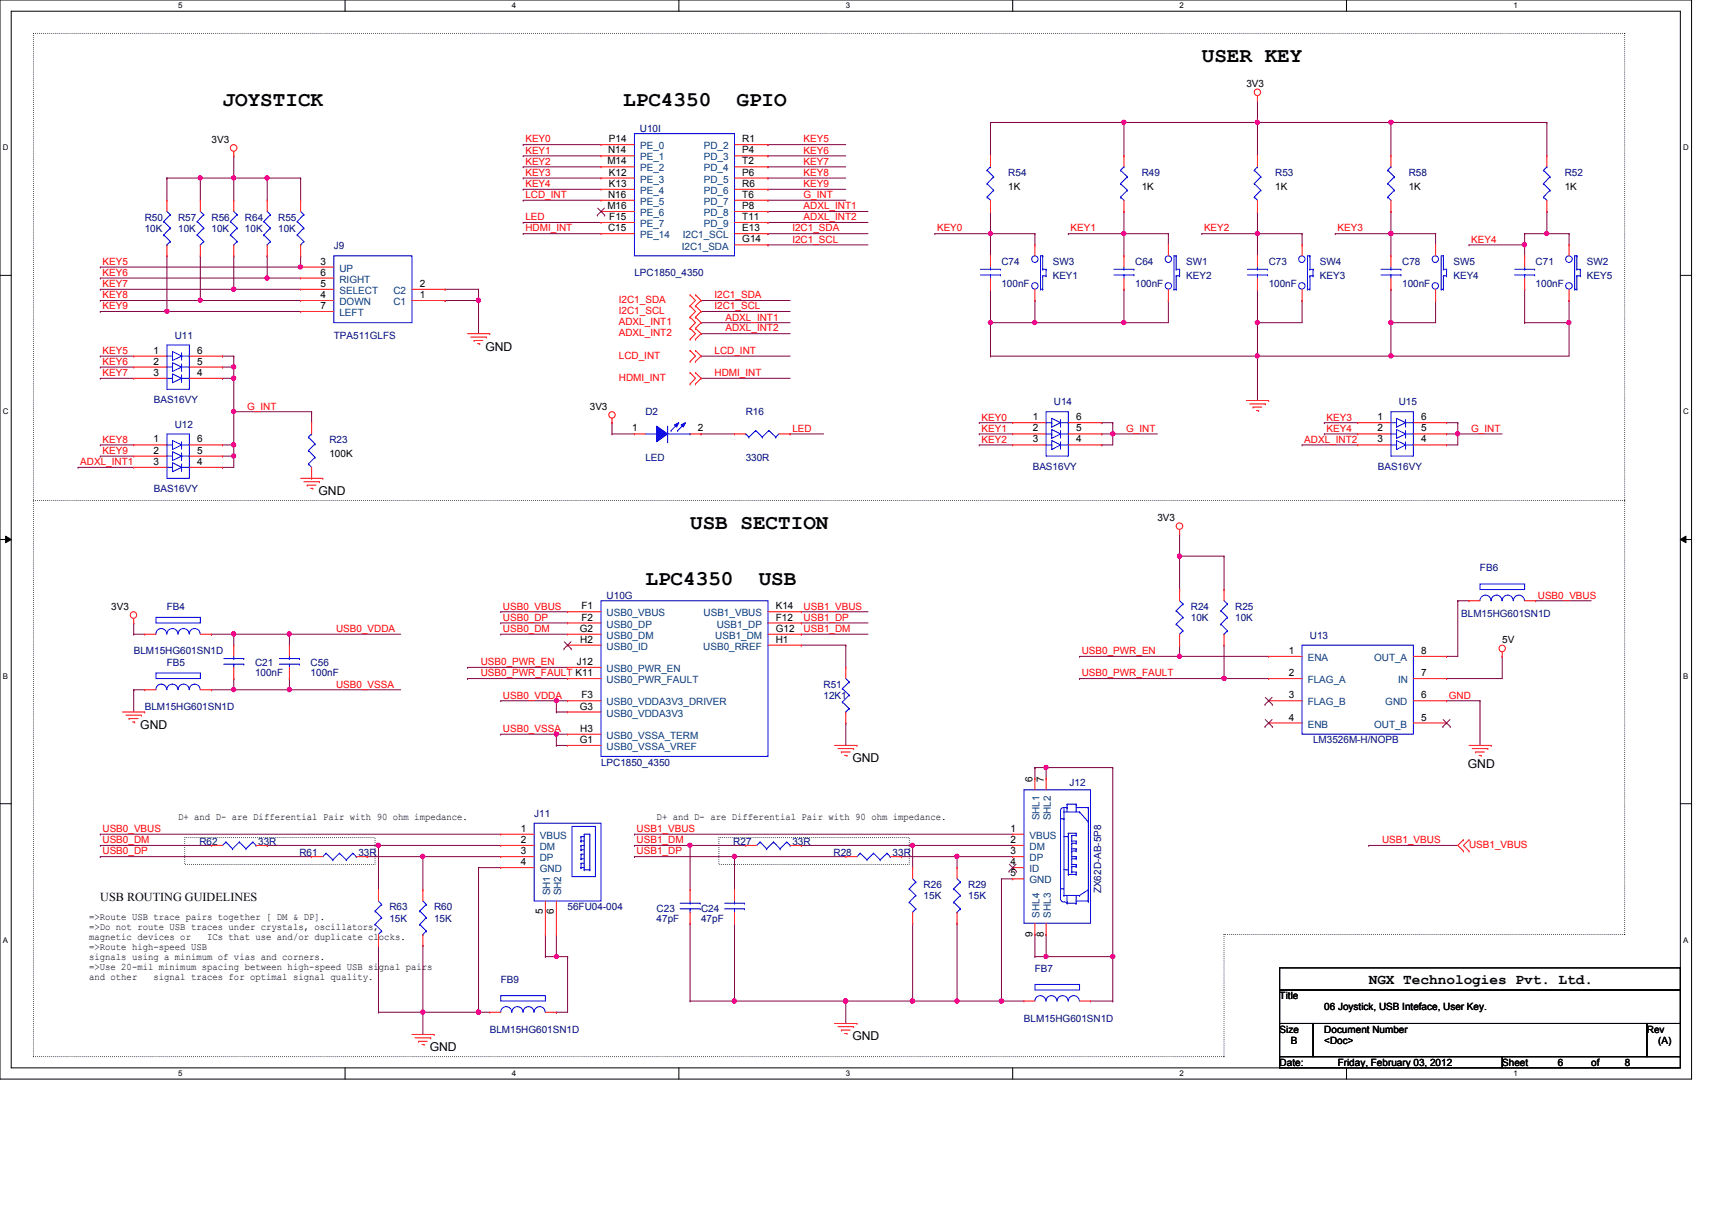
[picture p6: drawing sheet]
<svg xmlns="http://www.w3.org/2000/svg" width="297mm" height="210mm" viewBox="0 0 297 210" stroke-linecap="round" stroke-linejoin="round" font-family="sans-serif">
<defs><g id="words">
<g font-size="3.6">
<text x="208.5" y="10.8">USER KEY</text>
<text x="38.6" y="18.5">JOYSTICK</text>
<text x="108.1" y="18.5">LPC4350</text>
<text x="127.8" y="18.5">GPIO</text>
<text x="119.7" y="91.8">USB SECTION</text>
<text x="112" y="101.5">LPC4350</text>
<text x="131.6" y="101.5">USB</text>
</g>
<text font-size="2.5" x="237.4" y="170.8">NGX Technologies Pvt. Ltd.</text>
<g font-size="2.1">
<text x="84.2" y="60.8">GND</text>
<text x="55.2" y="85.9">GND</text>
<text x="24.3" y="126.5">GND</text>
<text x="147.9" y="132.2">GND</text>
<text x="254.6" y="133.2">GND</text>
<text x="17.4" y="156.3">USB ROUTING GUIDELINES</text>
<text x="74.5" y="182.5">GND</text>
<text x="147.9" y="180.5">GND</text>
</g>
<g font-size="1.7">
<text x="216.2" y="15.2">3V3</text>
<text x="36.7" y="24.8">3V3</text>
<text x="105.4" y="28.5">M14</text>
<text x="105.5" y="26.6">N14</text>
<text x="105.6" y="24.7">P14</text>
<text x="128.8" y="24.7">R1</text>
<text x="128.8" y="26.6">P4</text>
<text x="128.8" y="28.5">T2</text>
<text x="105.5" y="34.3">N16</text>
<text x="105.6" y="30.5">K12</text>
<text x="105.6" y="32.4">K13</text>
<text x="128.8" y="30.5">P6</text>
<text x="128.8" y="32.4">R6</text>
<text x="128.8" y="34.3">T6</text>
<text x="174.9" y="32.9">1K</text>
<text x="198.1" y="32.9">1K</text>
<text x="221.2" y="32.9">1K</text>
<text x="244.4" y="32.9">1K</text>
<text x="271.4" y="32.9">1K</text>
<text x="105.4" y="36.3">M16</text>
<text x="105.5" y="40.1">C15</text>
<text x="105.7" y="38.2">F15</text>
<text x="128.8" y="36.3">P8</text>
<text x="128.8" y="38.2">T11</text>
<text x="128.8" y="40.1">E13</text>
<text x="55.6" y="45.9">3</text>
<text x="55.6" y="47.8">6</text>
<text x="128.8" y="42.1">G14</text>
<text x="55.6" y="51.7">4</text>
<text x="55.6" y="49.8">5</text>
<text x="55.6" y="53.6">7</text>
<text x="72.8" y="51.7">1</text>
<text x="72.8" y="49.8">2</text>
<text x="26.6" y="61.4">1</text>
<text x="26.6" y="63.3">2</text>
<text x="26.6" y="65.2">3</text>
<text x="34.2" y="65.2">4</text>
<text x="34.2" y="63.3">5</text>
<text x="34.2" y="61.4">6</text>
<text x="102.3" y="71.1">3V3</text>
<text x="26.6" y="76.8">1</text>
<text x="34.2" y="76.8">6</text>
<text x="109.6" y="74.9">1</text>
<text x="121.1" y="74.9">2</text>
<text x="179.2" y="72.9">1</text>
<text x="179.2" y="74.9">2</text>
<text x="179.2" y="76.8">3</text>
<text x="186.7" y="76.8">4</text>
<text x="186.7" y="74.9">5</text>
<text x="186.7" y="72.9">6</text>
<text x="239" y="72.9">1</text>
<text x="239" y="74.9">2</text>
<text x="239" y="76.8">3</text>
<text x="246.5" y="76.8">4</text>
<text x="246.5" y="74.9">5</text>
<text x="246.5" y="72.9">6</text>
<text x="26.6" y="78.7">2</text>
<text x="26.6" y="80.7">3</text>
<text x="34.2" y="80.7">4</text>
<text x="34.2" y="78.7">5</text>
<text x="57.1" y="79.2">100K</text>
<text x="200.8" y="90.4">3V3</text>
<text x="19.3" y="105.9">3V3</text>
<text x="100.9" y="105.7">F1</text>
<text x="100.9" y="107.7">F2</text>
<text x="134.6" y="105.7">K14</text>
<text x="134.6" y="107.7">F12</text>
<text x="100.6" y="109.6">G2</text>
<text x="100.7" y="111.5">H2</text>
<text x="134.6" y="109.6">G12</text>
<text x="134.6" y="111.5">H1</text>
<text x="223.6" y="113.5">1</text>
<text x="246.5" y="113.5">8</text>
<text x="260.6" y="111.7">5V</text>
<text x="100.1" y="115.4">J12</text>
<text x="223.6" y="117.3">2</text>
<text x="246.5" y="117.3">7</text>
<text x="100.6" y="123.1">G3</text>
<text x="100.9" y="121.2">F3</text>
<text x="223.6" y="121.2">3</text>
<text x="223.6" y="125.1">4</text>
<text x="246.5" y="125.1">5</text>
<text x="246.5" y="121.2">6</text>
<text x="100.6" y="128.9">G1</text>
<text x="100.7" y="127">H3</text>
<text x="179.1" y="135.7" transform="rotate(-90 179.1 135.7)">6</text>
<text x="181.1" y="135.7" transform="rotate(-90 181.1 135.7)">7</text>
<text x="30.9" y="142.3">D+ and D- are Differential Pair with 90 ohm impedance.</text>
<text x="113.9" y="142.3">D+ and D- are Differential Pair with 90 ohm impedance.</text>
<text x="90.3" y="144.4">1</text>
<text x="90.3" y="146.3">2</text>
<text x="90.3" y="148.3">3</text>
<text x="175.3" y="144.4">1</text>
<text x="175.3" y="146.3">2</text>
<text x="175.3" y="148.3">3</text>
<text x="90.3" y="150.2">4</text>
<text x="175.3" y="150.2">4</text>
<text x="175.3" y="152.1">5</text>
<text x="15.5" y="159.7">=&gt;Route USB trace pairs together [ DM &amp; DP].</text>
<text x="15.5" y="161.5">=&gt;Do not route USB traces under crystals, oscillators,</text>
<text x="94.2" y="158.7" transform="rotate(-90 94.2 158.7)">5</text>
<text x="96.1" y="158.7" transform="rotate(-90 96.1 158.7)">6</text>
<text x="15.5" y="163.2">magnetic devices or</text>
<text x="15.5" y="164.9">=&gt;Route high-speed USB</text>
<text x="15.5" y="166.7">signals using a minimum of vias and corners.</text>
<text x="35.9" y="163.2">ICs that use and/or duplicate clocks.</text>
<text x="179.1" y="162.6" transform="rotate(-90 179.1 162.6)">9</text>
<text x="181.1" y="162.6" transform="rotate(-90 181.1 162.6)">8</text>
<text x="15.5" y="168.4">=&gt;Use 20-mil minimum spacing between high-speed USB signal pairs</text>
<text x="15.5" y="170.1">and other</text>
<text x="26.6" y="170.1">signal traces for optimal signal quality.</text>
<text x="222" y="173.4">Title</text>
<text x="222" y="179.2">Size</text>
<text x="229.7" y="179.2">Document Number</text>
<text x="229.7" y="175.3">06 Joystick, USB Inteface, User Key.</text>
<text x="285.7" y="179.2">Rev</text>
<text x="222" y="185">Date:</text>
<text x="223.9" y="181.1">B</text>
<text x="229.7" y="181.1">&lt;Doc&gt;</text>
<text x="232.1" y="185">Friday, February 03, 2012</text>
<text x="260.6" y="185">Sheet</text>
<text x="270.3" y="185">6</text>
<text x="276.1" y="185">of</text>
<text x="281.9" y="185">8</text>
<text x="287.7" y="181.1">(A)</text>
</g>
<g font-size="1.7" fill="#000080">
<text x="111" y="22.9">U10I</text>
<text x="174.9" y="30.6">R54</text>
<text x="198.1" y="30.6">R49</text>
<text x="221.2" y="30.6">R53</text>
<text x="244.4" y="30.6">R58</text>
<text x="271.4" y="30.6">R52</text>
<text x="25.1" y="38.3">R50</text>
<text x="25.1" y="40.2">10K</text>
<text x="30.9" y="38.3">R57</text>
<text x="30.9" y="40.2">10K</text>
<text x="36.7" y="38.3">R56</text>
<text x="36.7" y="40.2">10K</text>
<text x="42.5" y="38.3">R64</text>
<text x="42.5" y="40.2">10K</text>
<text x="48.3" y="38.3">R55</text>
<text x="48.3" y="40.2">10K</text>
<text x="57.9" y="43.1">J9</text>
<text x="110.1" y="48">LPC1850_4350</text>
<text x="173.7" y="46">C74</text>
<text x="182.6" y="46">SW3</text>
<text x="196.9" y="46">C64</text>
<text x="205.8" y="46">SW1</text>
<text x="220.1" y="46">C73</text>
<text x="229" y="46">SW4</text>
<text x="243.2" y="46">C78</text>
<text x="252.1" y="46">SW5</text>
<text x="266.4" y="46">C71</text>
<text x="275.3" y="46">SW2</text>
<text x="173.7" y="49.9">100nF</text>
<text x="182.6" y="48.3">KEY1</text>
<text x="196.9" y="49.9">100nF</text>
<text x="205.8" y="48.3">KEY2</text>
<text x="220.1" y="49.9">100nF</text>
<text x="229" y="48.3">KEY3</text>
<text x="243.2" y="49.9">100nF</text>
<text x="252.1" y="48.3">KEY4</text>
<text x="266.4" y="49.9">100nF</text>
<text x="275.3" y="48.3">KEY5</text>
<text x="30.3" y="58.8">U11</text>
<text x="57.9" y="58.8">TPA511GLFS</text>
<text x="26.7" y="70">BAS16VY</text>
<text x="182.8" y="70.4">U14</text>
<text x="242.7" y="70.4">U15</text>
<text x="30.3" y="74.2">U12</text>
<text x="57.1" y="76.9">R23</text>
<text x="112" y="72.1">D2</text>
<text x="129.4" y="72.1">R16</text>
<text x="112" y="80">LED</text>
<text x="129.4" y="80">330R</text>
<text x="179.2" y="81.5">BAS16VY</text>
<text x="239" y="81.5">BAS16VY</text>
<text x="26.7" y="85.4">BAS16VY</text>
<text x="256.8" y="99.1">FB6</text>
<text x="29" y="105.9">FB4</text>
<text x="105.2" y="103.9">U10G</text>
<text x="206.6" y="105.9">R24</text>
<text x="206.6" y="107.8">10K</text>
<text x="214.3" y="105.9">R25</text>
<text x="214.3" y="107.8">10K</text>
<text x="253.5" y="107">BLM15HG601SN1D</text>
<text x="23.2" y="113.6">BLM15HG601SN1D</text>
<text x="227.2" y="110.9">U13</text>
<text x="29" y="115.5">FB5</text>
<text x="44.2" y="115.5">C21</text>
<text x="44.2" y="117.3">100nF</text>
<text x="53.9" y="115.5">C56</text>
<text x="53.9" y="117.3">100nF</text>
<text x="142.9" y="119.4">R51</text>
<text x="25.1" y="123.2">BLM15HG601SN1D</text>
<text x="142.9" y="121.3">12K1</text>
<text x="227.8" y="129">LM3526M-H/NOPB</text>
<text x="104.3" y="132.9">LPC1850_4350</text>
<text x="185.5" y="136.4">J12</text>
<text x="92.7" y="141.8">J11</text>
<text x="34.6" y="146.6">R62</text>
<text x="44.8" y="146.6">33R</text>
<text x="51.9" y="148.5">R61</text>
<text x="62.2" y="148.5">33R</text>
<text x="127.2" y="146.6">R27</text>
<text x="137.5" y="146.6">33R</text>
<text x="144.6" y="148.5">R28</text>
<text x="154.9" y="148.5">33R</text>
<text x="160.2" y="154.1">R26</text>
<text x="168" y="154.1">R29</text>
<text x="191" y="155" transform="rotate(-90 191 155)">ZX62D-AB-5P8</text>
<text x="67.6" y="158">R63</text>
<text x="67.6" y="159.9">15K</text>
<text x="75.3" y="158">R60</text>
<text x="75.3" y="159.9">15K</text>
<text x="98.5" y="158">56FU04-004</text>
<text x="113.9" y="158.2">C23</text>
<text x="113.9" y="159.9">47pF</text>
<text x="121.6" y="158.2">C24</text>
<text x="121.6" y="159.9">47pF</text>
<text x="160.2" y="156">15K</text>
<text x="168" y="156">15K</text>
<text x="86.9" y="170.5">FB9</text>
<text x="179.5" y="168.6">FB7</text>
<text x="85" y="179.2">BLM15HG601SN1D</text>
<text x="177.6" y="177.3">BLM15HG601SN1D</text>
</g>
<g font-size="1.7" fill="#f00">
<text x="91.1" y="24.7">KEY0</text>
<text x="91.1" y="26.7">KEY1</text>
<text x="91.1" y="28.6">KEY2</text>
<text x="139.4" y="26.7">KEY6</text>
<text x="139.4" y="28.6">KEY7</text>
<text x="139.4" y="24.7">KEY5</text>
<text x="91.1" y="30.5">KEY3</text>
<text x="91.1" y="32.5">KEY4</text>
<text x="91.1" y="34.4">LCD_INT</text>
<text x="139.4" y="30.5">KEY8</text>
<text x="139.4" y="32.5">KEY9</text>
<text x="139.4" y="34.4">G_INT</text>
<text x="91.1" y="40.2">HDMI_INT</text>
<text x="91.1" y="38.2">LED</text>
<text x="137.5" y="40.2">I2C1_SDA</text>
<text x="139.4" y="38.2">ADXL_INT2</text>
<text x="139.4" y="36.3">ADXL_INT1</text>
<text x="162.6" y="40.2">KEY0</text>
<text x="185.7" y="40.2">KEY1</text>
<text x="208.9" y="40.2">KEY2</text>
<text x="232" y="40.2">KEY3</text>
<text x="17.8" y="46">KEY5</text>
<text x="17.8" y="47.9">KEY6</text>
<text x="137.5" y="42.1">I2C1_SCL</text>
<text x="255.2" y="42.1">KEY4</text>
<text x="17.8" y="49.8">KEY7</text>
<text x="17.8" y="51.8">KEY8</text>
<text x="17.8" y="53.7">KEY9</text>
<text x="107.4" y="52.6">I2C1_SDA</text>
<text x="124" y="51.8">I2C1_SDA</text>
<text x="124" y="53.7">I2C1_SCL</text>
<text x="107.4" y="56.4">ADXL_INT1</text>
<text x="107.4" y="58.4">ADXL_INT2</text>
<text x="107.4" y="54.5">I2C1_SCL</text>
<text x="125.9" y="57.5">ADXL_INT2</text>
<text x="125.9" y="55.6">ADXL_INT1</text>
<text x="17.8" y="61.4">KEY5</text>
<text x="17.8" y="63.3">KEY6</text>
<text x="17.8" y="65.3">KEY7</text>
<text x="107.4" y="62.2">LCD_INT</text>
<text x="124" y="65.3">HDMI_INT</text>
<text x="124" y="61.4">LCD_INT</text>
<text x="42.9" y="71.1">G_INT</text>
<text x="107.4" y="66.1">HDMI_INT</text>
<text x="17.8" y="76.8">KEY8</text>
<text x="137.5" y="74.9">LED</text>
<text x="170.3" y="73">KEY0</text>
<text x="170.3" y="74.9">KEY1</text>
<text x="170.3" y="76.8">KEY2</text>
<text x="195.4" y="74.9">G_INT</text>
<text x="226.3" y="76.8">ADXL_INT2</text>
<text x="230.1" y="73">KEY3</text>
<text x="230.1" y="74.9">KEY4</text>
<text x="255.2" y="74.9">G_INT</text>
<text x="13.9" y="80.7">ADXL_INT1</text>
<text x="17.8" y="78.8">KEY9</text>
<text x="87.2" y="107.7">USB0_DP</text>
<text x="87.2" y="105.8">USB0_VBUS</text>
<text x="139.4" y="105.8">USB1_VBUS</text>
<text x="139.4" y="107.7">USB1_DP</text>
<text x="266.8" y="103.9">USB0_VBUS</text>
<text x="58.3" y="109.7">USB0_VDDA</text>
<text x="87.2" y="109.7">USB0_DM</text>
<text x="139.4" y="109.7">USB1_DM</text>
<text x="187.7" y="113.5">USB0_PWR_EN</text>
<text x="58.3" y="119.3">USB0_VSSA</text>
<text x="83.4" y="115.4">USB0_PWR_EN</text>
<text x="83.4" y="117.4">USB0_PWR_FAULT K11</text>
<text x="187.7" y="117.4">USB0_PWR_FAULT</text>
<text x="87.2" y="121.2">USB0_VDDA</text>
<text x="251.3" y="121.2">GND</text>
<text x="87.2" y="127">USB0_VSSA</text>
<text x="17.8" y="146.3">USB0_DM</text>
<text x="17.8" y="148.3">USB0_DP</text>
<text x="17.8" y="144.4">USB0_VBUS</text>
<text x="110.4" y="144.4">USB1_VBUS</text>
<text x="110.4" y="146.3">USB1_DM</text>
<text x="110.4" y="148.3">USB1_DP</text>
<text x="239.8" y="146.3">USB1_VBUS</text>
<text x="254.8" y="147.2">USB1_VBUS</text>
</g>
<g font-size="1.7" fill="#004080">
<text x="111" y="25.9">PE_0</text>
<text x="111" y="27.9">PE_1</text>
<text x="111" y="29.8">PE_2</text>
<text x="122.1" y="25.9">PD_2</text>
<text x="122.1" y="27.9">PD_3</text>
<text x="122.1" y="29.8">PD_4</text>
<text x="111" y="31.7">PE_3</text>
<text x="111" y="33.7">PE_4</text>
<text x="111" y="35.6">PE_5</text>
<text x="122.1" y="31.7">PD_5</text>
<text x="122.1" y="33.7">PD_6</text>
<text x="122.1" y="35.6">PD_7</text>
<text x="111" y="37.5">PE_6</text>
<text x="111" y="39.4">PE_7</text>
<text x="111" y="41.4">PE_14</text>
<text x="118.4" y="41.4">I2C1_SCL</text>
<text x="122.1" y="37.5">PD_8</text>
<text x="122.1" y="39.4">PD_9</text>
<text x="58.9" y="47.2">UP</text>
<text x="118.3" y="43.3">I2C1_SDA</text>
<text x="58.9" y="53">DOWN</text>
<text x="58.9" y="51">SELECT</text>
<text x="58.9" y="49.1">RIGHT</text>
<text x="68.2" y="53">C1</text>
<text x="68.2" y="51">C2</text>
<text x="58.9" y="54.9">LEFT</text>
<text x="105.2" y="107">USB0_VBUS</text>
<text x="122" y="107">USB1_VBUS</text>
<text x="105.2" y="108.9">USB0_DP</text>
<text x="105.2" y="110.9">USB0_DM</text>
<text x="105.2" y="112.8">USB0_ID</text>
<text x="122" y="112.8">USB0_RREF</text>
<text x="124.1" y="110.9">USB1_DM</text>
<text x="124.3" y="108.9">USB1_DP</text>
<text x="105.2" y="116.6">USB0_PWR_EN</text>
<text x="105.2" y="118.6">USB0_PWR_FAULT</text>
<text x="226.9" y="114.7">ENA</text>
<text x="226.9" y="118.6">FLAG_A</text>
<text x="238.4" y="114.7">OUT_A</text>
<text x="242.5" y="118.6">IN</text>
<text x="105.2" y="122.4">USB0_VDDA3V3_DRIVER</text>
<text x="105.2" y="124.4">USB0_VDDA3V3</text>
<text x="226.9" y="122.4">FLAG_B</text>
<text x="240.3" y="122.4">GND</text>
<text x="105.2" y="128.2">USB0_VSSA_TERM</text>
<text x="105.2" y="130.2">USB0_VSSA_VREF</text>
<text x="226.9" y="126.3">ENB</text>
<text x="238.4" y="126.3">OUT_B</text>
<text x="180.3" y="142.4" transform="rotate(-90 180.3 142.4)">SHL1</text>
<text x="182.3" y="142.4" transform="rotate(-90 182.3 142.4)">SHL2</text>
<text x="93.6" y="145.6">VBUS</text>
<text x="93.6" y="147.5">DM</text>
<text x="93.6" y="149.5">DP</text>
<text x="178.6" y="145.6">VBUS</text>
<text x="178.6" y="147.5">DM</text>
<text x="178.6" y="149.5">DP</text>
<text x="93.6" y="151.4">GND</text>
<text x="95.4" y="155.4" transform="rotate(-90 95.4 155.4)">SH1</text>
<text x="97.3" y="155.4" transform="rotate(-90 97.3 155.4)">SH2</text>
<text x="178.6" y="151.4">ID</text>
<text x="178.6" y="153.3">GND</text>
<text x="180.3" y="159.3" transform="rotate(-90 180.3 159.3)">SHL4</text>
<text x="182.3" y="159.3" transform="rotate(-90 182.3 159.3)">SHL3</text>
</g>
<g font-size="1.4">
<text x="30.9" y="1.4">5</text>
<text x="88.8" y="1.4">4</text>
<text x="146.7" y="1.4">3</text>
<text x="204.6" y="1.4">2</text>
<text x="262.6" y="1.4">1</text>
<text x=".5" y="26.1">D</text>
<text x="292" y="26.1">D</text>
<text x=".5" y="71.9">C</text>
<text x="292" y="71.9">C</text>
<text x=".5" y="117.8">B</text>
<text x="292" y="117.8">B</text>
<text x=".5" y="163.6">A</text>
<text x="292" y="163.6">A</text>
<text x="30.9" y="186.8">5</text>
<text x="88.8" y="186.8">4</text>
<text x="146.7" y="186.8">3</text>
<text x="204.6" y="186.8">2</text>
<text x="262.6" y="186.8">1</text>
</g>
</g></defs>
<path d="M0 0h293.5v187.3h-293.5zM1.9 1.9h289.6v183.4h-289.6z" fill="none" stroke="#000" stroke-width=".17"/>
<g fill="#fff">
<path d="M30.9 .2h.8v1.5h-.8z"/>
<path d="M30.9 185.5h.8v1.6h-.8z"/>
</g>
<path d="M59.9 0v1.9M59.9 185.3v2" fill="none" stroke="#000" stroke-width=".17"/>
<g fill="#fff">
<path d="M88.8 .2h.8v1.5h-.8z"/>
<path d="M88.8 185.5h.8v1.6h-.8z"/>
</g>
<path d="M117.8 0v1.9M117.8 185.3v2" fill="none" stroke="#000" stroke-width=".17"/>
<g fill="#fff">
<path d="M146.7 .2h.8v1.5h-.8z"/>
<path d="M146.7 185.5h.8v1.6h-.8z"/>
</g>
<path d="M175.7 0v1.9M175.7 185.3v2" fill="none" stroke="#000" stroke-width=".17"/>
<g fill="#fff">
<path d="M204.6 .2h.8v1.5h-.8z"/>
<path d="M204.6 185.5h.8v1.6h-.8z"/>
</g>
<path d="M233.6 0v1.9M233.6 185.3v2" fill="none" stroke="#000" stroke-width=".17"/>
<g fill="#fff">
<path d="M262.6 .2h.7v1.5h-.7z"/>
<path d="M262.6 185.5h.7v1.6h-.7z"/>
<path d="M.5 24.8h1v1.6h-1z"/>
<path d="M292 24.8h1v1.6h-1z"/>
<path d="M.5 70.7h1v1.5h-1z"/>
<path d="M292 70.7h1v1.5h-1z"/>
</g>
<path d="M0 47.8h1.9M291.5 47.8h2" fill="none" stroke="#000" stroke-width=".17"/>
<g fill="#fff">
<path d="M.5 116.5h.9v1.6h-.9z"/>
<path d="M292 116.5h.9v1.6h-.9z"/>
</g>
<path d="M0 93.6h1.9M1 93l.9 .6-.9 .6zM291.5 93.6l1-.6v1.2zM291.5 93.6h2" fill="none" stroke="#000" stroke-width=".17"/>
<path d="M1 93l.9 .6-.9 .6zM291.5 93.6l1-.6v1.2z" fill="#000"/>
<g fill="#fff">
<path d="M.5 162.4h.9v1.5h-.9z"/>
<path d="M292 162.4h.9v1.5h-.9z"/>
</g>
<path d="M0 139.5h1.9M291.5 139.5h2" fill="none" stroke="#000" stroke-width=".17"/>
<g fill="none" stroke="#000" stroke-width=".17" stroke-dasharray="0 .3">
<path d="M5.8 5.8v177.6M5.8 5.8h276.1M281.9 5.8v156.4M281.9 5.8h.1M5.8 86.9h276.1M281.9 86.9h.1M32 145.4h33.1v4.6h-33.1zM124.7 145.4h33v4.6h-33zM212.3 162.2h.1M212.3 162.2v21.2M281.9 162.2h.1M281.9 162.2h-69.6"/>
<path d="M5.8 183.4h.1M5.8 183.4h206.5M212.3 183.4h.1"/>
</g>
<path d="M251 121.6h.1M251 121.6h5.8M119.7 146.7h.1M119.7 146.7h9.7M166 148.7h.1M166 148.7h9.7" fill="none" stroke="#800040" stroke-width=".17"/>
<circle cx="166" cy="148.6" r=".38" fill="#f0f"/>
<circle cx="166" cy="148.6" r=".38" fill="none" stroke="#f0f" stroke-width=".17"/>
<path d="M127.4 148.7h.1M127.4 148.7h19.3M158.3 146.7h.1M158.3 146.7h17.4" fill="none" stroke="#800040" stroke-width=".17"/>
<circle cx="158.3" cy="146.7" r=".37" fill="#f0f"/>
<circle cx="158.3" cy="146.7" r=".37" fill="none" stroke="#f0f" stroke-width=".17"/>
<path d="M251 113.9h.1M251 113.9h1.9M266.4 104.3h.1M266.4 104.3h9.7M181.5 133.2h.1M181.5 133.2h11.5M110.1 144.8h.1M110.1 144.8h65.6M173.7 152.5h2M175.7 152.5h.1" fill="none" stroke="#800040" stroke-width=".17"/>
<circle cx="181.5" cy="133.2" r=".37" fill="#f0f"/>
<circle cx="181.5" cy="133.2" r=".37" fill="none" stroke="#f0f" stroke-width=".17"/>
<path d="M83 175.7h.1M83 175.7h2M96.5 175.7h.1M98.5 166h.1M98.5 166v9.7h-2" fill="none" stroke="#800040" stroke-width=".17"/>
<circle cx="83" cy="175.7" r=".37" fill="#f0f"/>
<circle cx="83" cy="175.7" r=".37" fill="none" stroke="#f0f" stroke-width=".17"/>
<g fill="none" stroke="#800040" stroke-width=".17">
<path d="M179.5 133.2h.1M179.5 133.2v1.9M179.5 133.2h2M181.5 133.2h.1M181.5 133.2v1.9M83 150.6h.1M83 150.6h3.9M83 150.6v25.1M179.5 162.2h.1M179.5 162.2v3.8M181.5 166h.1M181.5 162.2h.1"/>
<path d="M181.5 162.2v3.8M181.5 166h11.5"/>
</g>
<circle cx="181.5" cy="166" r=".37" fill="#f0f"/>
<circle cx="181.5" cy="166" r=".37" fill="none" stroke="#f0f" stroke-width=".17"/>
<path d="M193 133.2h.1M193 133.2v32.8" fill="none" stroke="#800040" stroke-width=".17"/>
<circle cx="193" cy="166" r=".37" fill="#f0f"/>
<circle cx="193" cy="166" r=".37" fill="none" stroke="#f0f" stroke-width=".17"/>
<path d="M158.3 146.7h.1M158.3 146.7v3.9M166 148.7h.1M166 148.7v1.9M173.7 152.5h.1M173.7 152.5v21.2M189.2 173.7h3.8M193 173.7h.1M193 166h.1M193 166v7.7" fill="none" stroke="#800040" stroke-width=".17"/>
<circle cx="173.7" cy="173.7" r=".38" fill="#f0f"/>
<circle cx="173.7" cy="173.7" r=".38" fill="none" stroke="#f0f" stroke-width=".17"/>
<path d="M119.7 146.7h.1M119.7 146.7v7.7M139 146.7h.1M139 146.7h19.3M156.4 148.7h.1M156.4 148.7h9.6M173.7 173.7h.1M173.7 173.7h3.9" fill="none" stroke="#800040" stroke-width=".17"/>
<circle cx="119.7" cy="146.7" r=".37" fill="#f0f"/>
<circle cx="119.7" cy="146.7" r=".37" fill="none" stroke="#f0f" stroke-width=".17"/>
<path d="M110.1 146.7h.1M110.1 146.7h9.6M127.4 148.7h.1M127.4 148.7v5.7" fill="none" stroke="#800040" stroke-width=".17"/>
<circle cx="127.4" cy="148.6" r=".38" fill="#f0f"/>
<circle cx="127.4" cy="148.6" r=".38" fill="none" stroke="#f0f" stroke-width=".17"/>
<path d="M110.1 148.7h.1M110.1 148.7h17.3M119.7 160.2h.1M119.7 160.2v13.5M127.4 173.7h.1M127.4 160.2h.1M127.4 173.7h19.3M127.4 160.2v13.5" fill="none" stroke="#800040" stroke-width=".17"/>
<circle cx="127.4" cy="173.7" r=".38" fill="#f0f"/>
<circle cx="127.4" cy="173.7" r=".38" fill="none" stroke="#f0f" stroke-width=".17"/>
<path d="M158.3 160.2h.1M158.3 173.7h.1M158.3 160.2v13.5M158.3 173.7h7.7" fill="none" stroke="#800040" stroke-width=".17"/>
<circle cx="158.3" cy="173.7" r=".38" fill="#f0f"/>
<circle cx="158.3" cy="173.7" r=".38" fill="none" stroke="#f0f" stroke-width=".17"/>
<path d="M166 160.2h.1M166 173.7h.1M166 160.2v13.5M166 173.7h7.7" fill="none" stroke="#800040" stroke-width=".17"/>
<circle cx="166" cy="173.7" r=".38" fill="#f0f"/>
<circle cx="166" cy="173.7" r=".38" fill="none" stroke="#f0f" stroke-width=".17"/>
<path d="M146.7 173.7h.1M146.7 173.7v3.9" fill="none" stroke="#800040" stroke-width=".17"/>
<circle cx="146.7" cy="173.7" r=".38" fill="#f0f"/>
<circle cx="146.7" cy="173.7" r=".38" fill="none" stroke="#f0f" stroke-width=".17"/>
<path d="M146.7 173.7h.1M146.7 173.7h11.6" fill="none" stroke="#800040" stroke-width=".17"/>
<circle cx="146.7" cy="173.7" r=".38" fill="#f0f"/>
<circle cx="146.7" cy="173.7" r=".38" fill="none" stroke="#f0f" stroke-width=".17"/>
<path d="M65.7 146.7h.1M65.7 146.7v7.7M73.4 148.7h.1M73.4 148.7v5.7M73.4 148.7h13.5" fill="none" stroke="#800040" stroke-width=".17"/>
<circle cx="73.3" cy="148.6" r=".38" fill="#f0f"/>
<circle cx="73.3" cy="148.6" r=".38" fill="none" stroke="#f0f" stroke-width=".17"/>
<path d="M17.4 146.7h.1M17.4 148.7h.1M17.4 146.7h19.3M17.4 148.7h36.7M46.4 146.7h.1M46.4 146.7h40.5M65.7 146.7h.1" fill="none" stroke="#800040" stroke-width=".17"/>
<circle cx="65.6" cy="146.7" r=".37" fill="#f0f"/>
<circle cx="65.6" cy="146.7" r=".37" fill="none" stroke="#f0f" stroke-width=".17"/>
<path d="M17.4 144.8h.1M17.4 144.8h69.5M65.7 164.1h.1M65.7 164.1v11.6M73.4 175.7h.1M73.4 175.7h9.6" fill="none" stroke="#800040" stroke-width=".17"/>
<circle cx="83" cy="175.7" r=".37" fill="#f0f"/>
<circle cx="83" cy="175.7" r=".37" fill="none" stroke="#f0f" stroke-width=".17"/>
<circle cx="73.3" cy="175.7" r=".37" fill="#f0f"/>
<circle cx="73.3" cy="175.7" r=".37" fill="none" stroke="#f0f" stroke-width=".17"/>
<g fill="none" stroke="#800040" stroke-width=".17">
<path d="M63.7 148.7h.1M63.7 148.7h9.7M65.7 175.7h.1M65.7 175.7h7.7M73.4 175.7h.1M73.4 164.1h.1M73.4 164.1v15.4M94.6 166h.1M94.6 166h1.9M94.6 162.2v3.8M96.5 166h.1M96.5 162.2v3.8"/>
<path d="M119.7 173.7h.1M119.7 173.7h7.7M179.5 166h.1M179.5 166h2"/>
</g>
<circle cx="96.5" cy="166" r=".37" fill="#f0f"/>
<circle cx="96.5" cy="166" r=".37" fill="none" stroke="#f0f" stroke-width=".17"/>
<g fill="none" stroke="#800040" stroke-width=".17">
<path d="M23.2 119.7h.1M23.2 119.7h1.9M50.2 119.7h.1M50.2 119.7h19.3M81.1 115.8h.1M81.1 117.8h.1M81.1 117.8h17.4M81.1 115.8h17.4M86.9 108.1h.1M86.9 110.1h.1M86.9 108.1h11.6M86.9 110.1h11.6"/>
<path d="M139 106.2h.1M139 108.1h.1M139 110.1h.1M139 108.1h11.6M139 110.1h11.6M139 106.2h11.6M204.6 113.9h.1M204.6 113.9h15.5M212.3 117.8h.1M212.3 117.8h7.8M96.5 166h2M98.5 166h.1"/>
</g>
<circle cx="50.2" cy="119.7" r=".38" fill="#f0f"/>
<circle cx="50.2" cy="119.7" r=".38" fill="none" stroke="#f0f" stroke-width=".17"/>
<path d="M50.2 110.1h.1M50.2 110.1h19.3" fill="none" stroke="#800040" stroke-width=".17"/>
<circle cx="50.2" cy="110" r=".38" fill="#f0f"/>
<circle cx="50.2" cy="110" r=".38" fill="none" stroke="#f0f" stroke-width=".17"/>
<g fill="none" stroke="#800040" stroke-width=".17">
<path d="M23.2 108.1h.1M23.2 110.1h.1M23.2 119.7h.1M23.2 108.1v2M23.2 119.7v3.9M23.2 110.1h1.9M36.7 110.1h.1M36.7 119.7h.1M36.7 110.1h3.9M36.7 119.7h3.9M40.6 110.1h.1M40.6 110.1v1.9"/>
<path d="M86.9 106.2h.1M86.9 106.2h11.6M96.5 121.6h.1M96.5 127.4h.1M96.5 123.6h.1M96.5 121.6h2M96.5 127.4h2M96.5 123.6h2M96.5 121.6v2"/>
</g>
<circle cx="96.5" cy="121.6" r=".37" fill="#f0f"/>
<circle cx="96.5" cy="121.6" r=".37" fill="none" stroke="#f0f" stroke-width=".17"/>
<path d="M86.9 121.6h.1M86.9 121.6h9.6M96.5 129.4h.1M96.5 127.4h.1M96.5 129.4h2M96.5 127.4v2" fill="none" stroke="#800040" stroke-width=".17"/>
<circle cx="96.5" cy="127.4" r=".37" fill="#f0f"/>
<circle cx="96.5" cy="127.4" r=".37" fill="none" stroke="#f0f" stroke-width=".17"/>
<path d="M40.6 117.8h.1M40.6 117.8v1.9M86.9 127.4h.1M86.9 127.4h9.6" fill="none" stroke="#800040" stroke-width=".17"/>
<circle cx="40.5" cy="119.7" r=".38" fill="#f0f"/>
<circle cx="40.5" cy="119.7" r=".38" fill="none" stroke="#f0f" stroke-width=".17"/>
<path d="M40.6 119.7h.1M40.6 110.1h.1M40.6 110.1h9.6M50.2 117.8h.1M50.2 110.1h.1M50.2 110.1v1.9M50.2 117.8v1.9h-9.6" fill="none" stroke="#800040" stroke-width=".17"/>
<circle cx="40.5" cy="110" r=".38" fill="#f0f"/>
<circle cx="40.5" cy="110" r=".38" fill="none" stroke="#f0f" stroke-width=".17"/>
<g fill="none" stroke="#800040" stroke-width=".17">
<path d="M171.8 40.6h.1M171.8 40.6v3.8M171.8 40.6h7.7M179.5 40.6h.1M179.5 40.6v1.9M195 40.6h.1M195 40.6h7.7M195 40.6v3.8M139 112h.1M139 112h7.7M146.7 112h.1M146.7 112v3.8"/>
<path d="M146.7 125.5h.1M146.7 125.5v3.9"/>
</g>
<circle cx="195" cy="40.5" r=".37" fill="#f0f"/>
<circle cx="195" cy="40.5" r=".37" fill="none" stroke="#f0f" stroke-width=".17"/>
<path d="M171.8 50.2h.1M171.8 50.2v5.8M202.7 40.6h.1M202.7 40.6v1.9" fill="none" stroke="#800040" stroke-width=".17"/>
<circle cx="171.8" cy="56" r=".37" fill="#f0f"/>
<circle cx="171.8" cy="56" r=".37" fill="none" stroke="#f0f" stroke-width=".17"/>
<path d="M171.8 56h.1M179.5 52.2h.1M179.5 52.2v3.8h-7.7M195 50.2h.1M195 50.2v5.8" fill="none" stroke="#800040" stroke-width=".17"/>
<circle cx="195" cy="56" r=".37" fill="#f0f"/>
<circle cx="195" cy="56" r=".37" fill="none" stroke="#f0f" stroke-width=".17"/>
<path d="M195 56h.1M202.7 52.2h.1M202.7 52.2v3.8h-7.7M218.1 50.2h.1M218.1 56h.1M218.1 56h7.8M218.1 50.2v5.8" fill="none" stroke="#800040" stroke-width=".17"/>
<circle cx="218.1" cy="56" r=".37" fill="#f0f"/>
<circle cx="218.1" cy="56" r=".37" fill="none" stroke="#f0f" stroke-width=".17"/>
<path d="M218.1 40.6h.1M218.1 40.6v3.8M218.1 40.6h7.8M225.9 52.2h.1M225.9 52.2v3.8" fill="none" stroke="#800040" stroke-width=".17"/>
<circle cx="218.1" cy="40.5" r=".37" fill="#f0f"/>
<circle cx="218.1" cy="40.5" r=".37" fill="none" stroke="#f0f" stroke-width=".17"/>
<path d="M241.3 40.6h.1M241.3 56h.1M241.3 50.2h.1M241.3 40.6v3.8M241.3 50.2v5.8M241.3 40.6h7.7M249 40.6h.1M249 52.2h.1M249 40.6v1.9M249 52.2v3.8h-7.7" fill="none" stroke="#800040" stroke-width=".17"/>
<circle cx="241.3" cy="56" r=".37" fill="#f0f"/>
<circle cx="241.3" cy="56" r=".37" fill="none" stroke="#f0f" stroke-width=".17"/>
<path d="M225.9 40.6h.1M225.9 40.6v1.9M264.5 42.5h.1M264.5 42.5v1.9M268.4 40.6h.1M268.4 40.6h3.8" fill="none" stroke="#800040" stroke-width=".17"/>
<circle cx="268.3" cy="40.5" r=".37" fill="#f0f"/>
<circle cx="268.3" cy="40.5" r=".37" fill="none" stroke="#f0f" stroke-width=".17"/>
<path d="M162.2 40.6h.1M162.2 40.6h9.6M185.3 40.6h.1M185.3 40.6h9.7M264.5 56h.1M272.2 40.6h.1M272.2 52.2h.1M272.2 40.6v1.9M272.2 52.2v3.8h-7.7" fill="none" stroke="#800040" stroke-width=".17"/>
<circle cx="272.2" cy="56" r=".37" fill="#f0f"/>
<circle cx="272.2" cy="56" r=".37" fill="none" stroke="#f0f" stroke-width=".17"/>
<path d="M171.8 21.3h.1M171.8 21.3v5.8M241.3 21.3h.1M241.3 21.3h27.1M264.5 50.2h.1M264.5 50.2v5.8" fill="none" stroke="#800040" stroke-width=".17"/>
<circle cx="241.3" cy="21.2" r=".37" fill="#f0f"/>
<circle cx="241.3" cy="21.2" r=".37" fill="none" stroke="#f0f" stroke-width=".17"/>
<path d="M171.8 21.3h.1M171.8 21.3h46.3M195 21.3h.1M195 21.3v5.8M218.1 21.3h.1M218.1 21.3v5.8M268.4 21.3h.1M268.4 21.3v5.8" fill="none" stroke="#800040" stroke-width=".17"/>
<circle cx="195" cy="21.2" r=".37" fill="#f0f"/>
<circle cx="195" cy="21.2" r=".37" fill="none" stroke="#f0f" stroke-width=".17"/>
<path d="M218.1 17.4h.1M218.1 17.4v3.9M218.1 21.3h.1M218.1 21.3h23.2M241.3 21.3h.1M241.3 21.3v5.8" fill="none" stroke="#800040" stroke-width=".17"/>
<circle cx="218.1" cy="21.2" r=".37" fill="#f0f"/>
<circle cx="218.1" cy="21.2" r=".37" fill="none" stroke="#f0f" stroke-width=".17"/>
<path d="M171.8 36.7h.1M171.8 36.7v3.9M171.8 56h.1M171.8 56v5.8M218.1 56h.1M218.1 56v13.5M241.3 56h.1M241.3 56v5.8M272.2 56h.1M272.2 56v5.8M218.1 61.8h.1" fill="none" stroke="#800040" stroke-width=".17"/>
<circle cx="171.8" cy="40.5" r=".37" fill="#f0f"/>
<circle cx="171.8" cy="40.5" r=".37" fill="none" stroke="#f0f" stroke-width=".17"/>
<path d="M195 36.7h.1M195 36.7v3.9M218.1 36.7h.1M218.1 36.7v3.9M241.3 36.7h.1M241.3 36.7v3.9" fill="none" stroke="#800040" stroke-width=".17"/>
<circle cx="241.3" cy="40.5" r=".37" fill="#f0f"/>
<circle cx="241.3" cy="40.5" r=".37" fill="none" stroke="#f0f" stroke-width=".17"/>
<path d="M268.4 36.7h.1M268.4 36.7v3.9h-3.9M208.5 40.6h.1M208.5 40.6h9.6M231.6 40.6h.1M231.6 40.6h9.7M254.8 42.5h.1M254.8 42.5h9.7M264.5 40.6h.1" fill="none" stroke="#800040" stroke-width=".17"/>
<circle cx="264.5" cy="42.5" r=".38" fill="#f0f"/>
<circle cx="264.5" cy="42.5" r=".38" fill="none" stroke="#f0f" stroke-width=".17"/>
<path d="M52.2 44.4h.1M52.2 44.4v2" fill="none" stroke="#800040" stroke-width=".17"/>
<circle cx="52.1" cy="46.3" r=".37" fill="#f0f"/>
<circle cx="52.1" cy="46.3" r=".37" fill="none" stroke="#f0f" stroke-width=".17"/>
<path d="M46.4 44.4h.1M46.4 44.4v3.9" fill="none" stroke="#800040" stroke-width=".17"/>
<circle cx="46.3" cy="48.3" r=".38" fill="#f0f"/>
<circle cx="46.3" cy="48.3" r=".38" fill="none" stroke="#f0f" stroke-width=".17"/>
<path d="M40.6 44.4h.1M40.6 44.4v5.8M46.4 48.3h.1M46.4 48.3h5.8" fill="none" stroke="#800040" stroke-width=".17"/>
<circle cx="40.5" cy="50.2" r=".37" fill="#f0f"/>
<circle cx="40.5" cy="50.2" r=".37" fill="none" stroke="#f0f" stroke-width=".17"/>
<path d="M34.8 44.4h.1M34.8 44.4v7.8M40.6 50.2h.1M40.6 50.2h11.6" fill="none" stroke="#800040" stroke-width=".17"/>
<circle cx="34.7" cy="52.1" r=".38" fill="#f0f"/>
<circle cx="34.7" cy="52.1" r=".38" fill="none" stroke="#f0f" stroke-width=".17"/>
<path d="M29 44.4h.1M29 54.1h.1M29 44.4v9.7M29 54.1h23.2M34.8 52.2h.1M34.8 52.2h17.4" fill="none" stroke="#800040" stroke-width=".17"/>
<circle cx="29" cy="54" r=".37" fill="#f0f"/>
<circle cx="29" cy="54" r=".37" fill="none" stroke="#f0f" stroke-width=".17"/>
<path d="M29 30.9h.1M29 30.9v3.9M29 30.9h5.8M46.4 30.9h.1M46.4 30.9v3.9M52.2 30.9h.1M52.2 30.9v3.9" fill="none" stroke="#800040" stroke-width=".17"/>
<circle cx="46.3" cy="30.9" r=".37" fill="#f0f"/>
<circle cx="46.3" cy="30.9" r=".37" fill="none" stroke="#f0f" stroke-width=".17"/>
<path d="M40.6 30.9h.1M40.6 30.9h11.6M40.6 30.9v3.9M46.4 30.9h.1" fill="none" stroke="#800040" stroke-width=".17"/>
<circle cx="40.5" cy="30.9" r=".37" fill="#f0f"/>
<circle cx="40.5" cy="30.9" r=".37" fill="none" stroke="#f0f" stroke-width=".17"/>
<path d="M34.8 30.9h.1M34.8 30.9v3.9M34.8 30.9h5.8" fill="none" stroke="#800040" stroke-width=".17"/>
<circle cx="34.7" cy="30.9" r=".37" fill="#f0f"/>
<circle cx="34.7" cy="30.9" r=".37" fill="none" stroke="#f0f" stroke-width=".17"/>
<g fill="none" stroke="#800040" stroke-width=".17">
<path d="M40.6 27.1h.1M40.6 27.1v3.8M17.4 46.4h.1M17.4 48.3h.1M17.4 50.2h.1M17.4 52.2h.1M17.4 46.4h34.8M17.4 48.3h29M17.4 50.2h23.2M17.4 52.2h17.4M77.2 50.2h.1M77.2 50.2h5.8"/>
<path d="M83 52.2h.1M83 52.2v5.7"/>
</g>
<circle cx="83" cy="52.1" r=".38" fill="#f0f"/>
<circle cx="83" cy="52.1" r=".38" fill="none" stroke="#f0f" stroke-width=".17"/>
<g fill="none" stroke="#800040" stroke-width=".17">
<path d="M133.2 38.6h.1M133.2 36.7h.1M133.2 38.6h17.4M133.2 36.7h17.4M77.2 52.2h.1M83 50.2h.1M83 50.2v2h-5.8M90.8 40.6h.1M90.8 40.6h13.5M121.6 57.9h.1M121.6 56h.1M121.6 52.2h.1"/>
<path d="M121.6 54.1h.1M121.6 52.2h15.5M121.6 57.9h15.5M121.6 56h15.5M121.6 54.1h15.5M133.2 40.6h.1M133.2 42.5h.1M133.2 40.6h17.4M133.2 42.5h17.4M179.5 56h.1M179.5 56h15.5M121.6 65.7h.1"/>
<path d="M121.6 65.7h15.5"/>
</g>
<circle cx="179.5" cy="56" r=".37" fill="#f0f"/>
<circle cx="179.5" cy="56" r=".37" fill="none" stroke="#f0f" stroke-width=".17"/>
<g fill="none" stroke="#800040" stroke-width=".17">
<path d="M90.8 25.1h.1M90.8 27.1h.1M90.8 29h.1M90.8 30.9h.1M90.8 32.9h.1M90.8 25.1h13.5M90.8 27.1h13.5M90.8 29h13.5M90.8 30.9h13.5M90.8 32.9h13.5M133.2 27.1h.1M133.2 29h.1"/>
<path d="M133.2 30.9h.1M133.2 32.9h.1M133.2 25.1h.1M133.2 25.1h13.5M133.2 27.1h13.5M133.2 29h13.5M133.2 30.9h13.5M133.2 32.9h13.5M264.5 40.6h.1M264.5 40.6v1.9M241.3 61.8h.1M241.3 61.8h30.9"/>
</g>
<circle cx="241.3" cy="61.8" r=".38" fill="#f0f"/>
<circle cx="241.3" cy="61.8" r=".38" fill="none" stroke="#f0f" stroke-width=".17"/>
<path d="M171.8 61.8h.1M171.8 61.8h69.5M218.1 61.8h.1" fill="none" stroke="#800040" stroke-width=".17"/>
<circle cx="218.1" cy="61.8" r=".38" fill="#f0f"/>
<circle cx="218.1" cy="61.8" r=".38" fill="none" stroke="#f0f" stroke-width=".17"/>
<g fill="none" stroke="#800040" stroke-width=".17">
<path d="M90.8 38.6h.1M90.8 38.6h13.5M17.4 54.1h.1M17.4 54.1h11.6M204.6 113.9h.1M204.6 112v1.9M251 117.8h.1M252.9 104.3h.1M252.9 104.3v9.6M252.9 104.3h1.9M260.6 113.9h.1M260.6 113.9v3.9h-9.6"/>
<path d="M256.8 121.6h.1M256.8 121.6v7.8M237.4 146.7h.1M237.4 146.7h15.5"/>
</g>
<circle cx="204.6" cy="113.9" r=".37" fill="#f0f"/>
<circle cx="204.6" cy="113.9" r=".37" fill="none" stroke="#f0f" stroke-width=".17"/>
<path d="M187.3 113.9h.1M187.3 113.9h17.3M212.3 117.8h.1M212.3 112v5.8" fill="none" stroke="#800040" stroke-width=".17"/>
<circle cx="212.4" cy="117.7" r=".37" fill="#f0f"/>
<circle cx="212.4" cy="117.7" r=".37" fill="none" stroke="#f0f" stroke-width=".17"/>
<path d="M204.6 96.5h.1M204.6 92.7h.1M204.6 96.5h7.7M204.6 92.7v9.6M212.3 96.5h.1M212.3 96.5v5.8M187.3 117.8h.1M187.3 117.8h25M204.6 102.3h.1" fill="none" stroke="#800040" stroke-width=".17"/>
<circle cx="204.6" cy="96.5" r=".38" fill="#f0f"/>
<circle cx="204.6" cy="96.5" r=".38" fill="none" stroke="#f0f" stroke-width=".17"/>
<g fill="none" stroke="#800040" stroke-width=".17">
<path d="M17.4 61.8h.1M17.4 63.7h.1M17.4 65.7h.1M17.4 77.2h.1M17.4 79.2h.1M17.4 61.8h5.8M17.4 63.7h5.8M17.4 65.7h5.8M17.4 77.2h5.8M17.4 79.2h5.8M38.6 61.8h.1M38.6 63.7h.1"/>
<path d="M38.6 61.8h2M38.6 63.7h2M106.2 75.3h.1M106.2 73.4h.1M106.2 75.3h3.9M106.2 73.4v1.9M121.6 75.3h.1M121.6 75.3h5.8M137.1 75.3h.1M137.1 75.3h5.8M13.5 81.1h.1M13.5 81.1h9.7"/>
</g>
<circle cx="40.5" cy="63.7" r=".37" fill="#f0f"/>
<circle cx="40.5" cy="63.7" r=".37" fill="none" stroke="#f0f" stroke-width=".17"/>
<path d="M38.6 65.7h.1M38.6 77.2h.1M38.6 79.2h.1M38.6 65.7h2M38.6 77.2h2M38.6 79.2h2M40.6 79.2h.1M40.6 79.2v1.9h-2M38.6 81.1h.1" fill="none" stroke="#800040" stroke-width=".17"/>
<circle cx="40.5" cy="79.1" r=".37" fill="#f0f"/>
<circle cx="40.5" cy="79.1" r=".37" fill="none" stroke="#f0f" stroke-width=".17"/>
<path d="M40.6 77.2h.1M40.6 77.2v2" fill="none" stroke="#800040" stroke-width=".17"/>
<circle cx="40.5" cy="77.2" r=".38" fill="#f0f"/>
<circle cx="40.5" cy="77.2" r=".38" fill="none" stroke="#f0f" stroke-width=".17"/>
<path d="M40.6 63.7h.1M40.6 61.8h.1M40.6 71.5h.1M40.6 61.8v3.9M40.6 71.5v5.7" fill="none" stroke="#800040" stroke-width=".17"/>
<circle cx="40.5" cy="71.4" r=".38" fill="#f0f"/>
<circle cx="40.5" cy="71.4" r=".38" fill="none" stroke="#f0f" stroke-width=".17"/>
<g fill="none" stroke="#800040" stroke-width=".17">
<path d="M169.9 73.4h.1M169.9 75.3h.1M169.9 77.2h.1M169.9 73.4h5.8M169.9 75.3h5.8M169.9 77.2h5.8M191.1 73.4h.1M191.1 75.3h.1M191.1 77.2h.1M191.1 73.4h1.9M191.1 75.3h1.9M193 75.3h.1"/>
<path d="M193 75.3v1.9h-1.9M225.9 77.2h.1M225.9 77.2h9.6M229.7 73.4h.1M229.7 75.3h.1M229.7 73.4h5.8M229.7 75.3h5.8M251 73.4h.1M251 75.3h.1M251 77.2h.1M251 73.4h1.9M251 75.3h1.9"/>
<path d="M251 77.2h1.9"/>
</g>
<circle cx="193" cy="75.3" r=".37" fill="#f0f"/>
<circle cx="193" cy="75.3" r=".37" fill="none" stroke="#f0f" stroke-width=".17"/>
<path d="M193 73.4h.1M193 73.4v1.9M252.9 75.3h.1M252.9 75.3v1.9" fill="none" stroke="#800040" stroke-width=".17"/>
<circle cx="252.9" cy="75.3" r=".37" fill="#f0f"/>
<circle cx="252.9" cy="75.3" r=".37" fill="none" stroke="#f0f" stroke-width=".17"/>
<path d="M40.6 71.5h.1M40.6 65.7h.1M40.6 71.5h13.5M40.6 65.7v5.8M252.9 73.4h.1M252.9 73.4v1.9" fill="none" stroke="#800040" stroke-width=".17"/>
<circle cx="40.5" cy="65.6" r=".37" fill="#f0f"/>
<circle cx="40.5" cy="65.6" r=".37" fill="none" stroke="#f0f" stroke-width=".17"/>
<path d="M90.8 34.8h.1M90.8 34.8h13.5M133.2 34.8h.1M133.2 34.8h13.5M54.1 71.5h.1M54.1 71.5v1.9M121.6 61.8h.1M121.6 61.8h15.5M193 75.3h.1M193 75.3h7.8M252.9 75.3h.1M252.9 75.3h7.7" fill="none" stroke="#800040" stroke-width=".17"/>
<g fill="none" stroke="#f00" stroke-width=".17">
<path d="M218.1 17.4h.1M218.1 16.6v.8M40.6 27.1h.1M40.6 26.3v.8M104.3 25.1h.1M104.3 27.1h.1M104.3 29h.1M104.3 30.9h.1M104.3 32.9h.1M104.3 34.8h.1M104.3 36.7h.1M104.3 38.6h.1"/>
<path d="M104.3 25.1h5.8M104.3 27.1h5.8M104.3 29h5.8M104.3 30.9h5.8M104.3 32.9h5.8M104.3 34.8h5.8M104.3 36.7h5.8M104.3 38.6h5.8M127.4 25.1h5.8M127.4 27.1h5.8M127.4 29h5.8M127.4 30.9h5.8"/>
<path d="M127.4 32.9h5.8M127.4 34.8h5.8M127.4 36.7h5.8M127.4 38.6h5.8M133.2 25.1h.1M133.2 27.1h.1M133.2 29h.1M133.2 30.9h.1M133.2 32.9h.1M133.2 34.8h.1M133.2 36.7h.1M133.2 38.6h.1"/>
<path d="M241.3 36.7h.1M241.3 27.1h.1M241.3 27.1v1.9M241.3 34.8v1.9M52.2 46.4h.1M52.2 52.2h.1M52.2 50.2h.1M52.2 48.3h.1M52.2 54.1h.1M52.2 52.2h5.7M52.2 50.2h5.7M52.2 46.4h5.7"/>
<path d="M52.2 48.3h5.7M52.2 54.1h5.7M71.5 52.2h5.7M71.5 50.2h5.7M77.2 52.2h.1M77.2 50.2h.1M81.1 57.9h3.9M81.7 58.5h2.7M82.3 59.1h.1M82.3 59.1h1.5M82.8 59.6h.4M83.2 59.6h.1"/>
<path d="M84.4 58.5h.1M85 57.9h.1M104.3 40.6h.1M104.3 40.6h5.8M119.7 55h.1M119.7 57h.1M119.7 58.9h.1M119.7 51.2h.1M119.7 53.1h.1M119.7 55l.9 1-.9 1M119.7 57l.9 .9-.9 1M119.7 51.2l.9 1-.9 .9"/>
<path d="M119.7 53.1l.9 1-.9 .9M120.6 57h.1M120.6 55h.1M120.6 58.9h.1M120.6 53.1h.1M120.6 51.2h.1M120.6 55l1 1-1 1M120.6 57l1 .9-1 1M120.6 51.2l1 1-1 .9M120.6 53.1l1 1-1 .9M127.4 40.6h5.8M127.4 42.5h5.8"/>
<path d="M133.2 40.6h.1M133.2 42.5h.1M179.5 42.5h.1M179.5 52.2h.1M179.5 42.5v1.9M179.5 50.2v2M241.3 44.4h.1M241.3 50.2h.1M241.3 44.4v2M241.3 48.3v1.9M249 42.5h.1M249 52.2h.1"/>
<path d="M249 42.5v1.9M249 50.2v2M106.2 73.4h.1M106.2 72.6v.8M119.7 64.7h.1M119.7 66.6h.1M119.7 60.8h.1M119.7 62.7h.1M119.7 64.7l.9 1-.9 .9M119.7 60.8l.9 1-.9 .9M120.6 66.6h.1M120.6 64.7h.1"/>
<path d="M120.6 62.7h.1M120.6 60.8h.1M120.6 64.7l1 1-1 .9M120.6 60.8l1 1-1 .9M216.2 69.5h3.9M216.8 70.1h2.7M217.4 70.7h.1M217.4 70.7h1.5M218 71.2h.4M218.4 71.2h.1M219.5 70.1h.1M220.1 69.5h.1"/>
<path d="M52.2 83h3.8M52.7 83.6h2.7M53.3 84.2h.1M53.3 84.2h1.5M53.9 84.8h.4M54.3 84.8h.1M55.4 83.6h.1M56 83h.1M204.6 92.7h.1M204.6 91.9v.8M23.2 108.1h.1M23.2 107.4v.7"/>
<path d="M204.6 102.3h.1M204.6 112h.1M204.6 102.3v2M204.6 110.1v1.9M260.6 113.9h.1M260.6 113.2v.7M21.3 123.6h3.8M21.8 124.1h2.8M22.4 124.7h.1M22.4 124.7h1.6M23 125.3h.4M23.4 125.3h.1"/>
<path d="M24.6 124.1h.1M25.1 123.6h.1M144.8 129.4h3.9M145.4 129.9h2.7M146 130.5h.1M146 130.5h1.5M146.5 131.1h.4M146.9 131.1h.1M148.1 129.9h.1M148.7 129.4h.1M254.8 129.4h3.9M255.4 129.9h2.7"/>
<path d="M256 130.5h.1M256 130.5h1.5M256.6 131.1h.4M257 131.1h.1M258.1 129.9h.1M258.7 129.4h.1M253.9 145.8h.1M253.9 147.7h.1M253.9 145.8l-1 .9 1 1M254.8 147.7h.1M254.8 145.8h.1M254.8 145.8l-.9 .9 .9 1"/>
<path d="M71.5 179.5h3.8M75.3 179.5h.1M144.8 177.6h3.9M145.4 178.2h2.7M146 178.8h.1M146 178.8h1.5M146.5 179.4h.4M146.9 179.4h.1M148.1 178.2h.1M148.7 177.6h.1M177.6 173.7h.1M177.6 173.7h1.9"/>
<path d="M187.3 173.7h1.9M189.2 173.7h.1M72 180.1h2.7M72.6 180.7h.1M72.6 180.7h1.5M73.2 181.3h.4M73.6 181.3h.1M74.7 180.1h.1"/>
<circle cx="218.1" cy="16" r=".56"/>
<circle cx="40.5" cy="25.7" r=".57"/>
<circle cx="106.2" cy="72" r=".56"/>
<circle cx="204.6" cy="91.3" r=".56"/>
<circle cx="23.1" cy="106.7" r=".56"/>
<circle cx="260.6" cy="112.5" r=".56"/>
</g>
<path d="M222 168h69.5v3.8h-69.5zM222 171.8h69.5v5.8h-69.5zM222 177.6h5.8v5.8h-5.8zM227.8 177.6h57.9v5.8h-57.9zM285.7 177.6h5.8v5.8h-5.8zM222 183.4h38.6v1.9h-38.6zM260.6 183.4h30.9v1.9h-30.9z" fill="none" stroke="#000" stroke-width=".17"/>
<g fill="none" stroke="#00f" stroke-width=".17">
<path d="M110.1 23.2h17.3v21.2h-17.3zM240.7 29.5h.1M240.7 31.9h.1M240.7 34.2h.1M240.7 29.5l1.2 1.2M240.7 31.9l1.2 1.1M240.7 34.2l.6 .6M241.3 29h.1M241.3 29l-.6 .5M241.9 30.7h.1M241.9 33h.1M241.9 30.7l-1.2 1.2"/>
<path d="M241.9 33l-1.2 1.2M57.9 44.4h13.6v11.6h-13.6zM180.5 50.2h.1M180.5 50.2h.4M180.9 50.2h.1M180.9 47.9h.1M180.9 46.7h.1M180.9 44.4h.1M180.9 47.9h.6M180.9 46.7h.6M180.9 44.4h-.4v5.8M180.9 44.4v2.3"/>
<path d="M180.9 47.9v2.3M181.5 47.9h.1M181.5 46.7h.1M181.5 46.7v1.2M239.6 46.7h3.4M239.6 47.7h3.4M241.3 46.7h.1M241.3 47.7h.1M241.3 46.4v.3M241.3 47.7v.6M243 47.7h.1M243 46.7h.1"/>
<path d="M250 50.2h.1M250 50.2h.4M250.4 50.2h.1M250.4 47.9h.1M250.4 46.7h.1M250.4 44.4h.1M250.4 44.4h-.4v5.8M250.4 44.4v2.3M250.4 47.9v2.3M250.4 47.9h.6M250.4 46.7h.6M251 47.9h.1"/>
<path d="M251 46.7h.1M251 46.7v1.2M112 75.3h1.9M113.9 75.3h.1M115.8 76.7h.1M115.8 74v2.7M115.8 75.3h3.9M119.7 75.3h.1M204 106h.1M204 108.3h.1M204 106l1.2 1.1M204 108.3l1.2 1.2"/>
<path d="M204.6 110.1h.1M204.6 104.3l.6 .5M205.2 104.8h.1M205.2 107.1h.1M205.2 109.5h.1M205.2 104.8l-1.2 1.2M205.2 107.1l-1.2 1.2M205.2 109.5l-.6 .6M179.5 170.9h7.8v.9h-7.8zM179.5 173.7a.95 .95 0 0 1 1-.9 .95 .95 0 0 1 .9 .9 .95 .95 0 0 1 1-.9 .95 .95 0 0 1 .9 .9M183.4 173.7a.95 .95 0 0 1 .9-.9 .95 .95 0 0 1 1 .9M185.3 173.7a.95 .95 0 0 1 1-.9 .95 .95 0 0 1 .9 .9"/>
<circle cx="179.5" cy="45" r=".56"/>
<circle cx="179.5" cy="49.6" r=".56"/>
<circle cx="249" cy="45" r=".56"/>
<circle cx="249" cy="49.6" r=".56"/>
</g>
<path d="M103.6 37.3h.1M103.7 36.1l1.2 1.2M104.9 36.1l-1.3 1.2M104.9 37.3h.1" fill="none" stroke="#804000" stroke-width=".17"/>
<path d="M113.9 74l1.9 1.3-1.9 1.4z" fill-rule="evenodd" fill="#00f"/>
<path d="M113.9 74l1.9 1.3-1.9 1.4z" fill="none" stroke="#00f" stroke-width=".17"/>
<path d="M118.2 73.7l.7-.3-.4 .7z" fill-rule="evenodd" fill="#00f"/>
<path d="M118.2 73.7l.7-.3-.4 .7z" fill="none" stroke="#00f" stroke-width=".17"/>
<path d="M117 73.7l.8-.3-.4 .7z" fill-rule="evenodd" fill="#00f"/>
<g fill="none" stroke="#00f" stroke-width=".17">
<path d="M28.4 38.4h.1M28.4 38.4l1.1 1.2M29 36.7l.5 .6M29.5 37.3h.1M29.5 39.6h.1M29.5 37.3l-1.1 1.1M29.5 39.6l-1.1 1.2M34.2 38.4h.1M34.2 38.4l1.1 1.2M34.8 36.7l.5 .6M35.3 37.3h.1M35.3 39.6h.1"/>
<path d="M35.3 37.3l-1.1 1.1M35.3 39.6l-1.1 1.2M40 38.4h.1M40 38.4l1.1 1.2M40.6 36.7l.5 .6M41.1 37.3h.1M41.1 39.6h.1M41.1 37.3l-1.1 1.1M41.1 39.6l-1.1 1.2M45.8 38.4h.1M45.8 38.4l1.1 1.2M46.4 36.7l.5 .6"/>
<path d="M46.9 37.3h.1M46.9 39.6h.1M46.9 37.3l-1.1 1.1M46.9 39.6l-1.1 1.2M51.6 38.4h.1M51.6 38.4l1.1 1.2M52.2 36.7l.5 .6M52.7 37.3h.1M52.7 39.6h.1M52.7 37.3l-1.1 1.1M52.7 39.6l-1.1 1.2M171.2 29.5h.1"/>
<path d="M171.2 31.9h.1M171.2 34.2h.1M171.2 29.5l1.2 1.2M171.2 31.9l1.2 1.1M171.2 34.2l.6 .6M171.8 29h.1M171.8 29l-.6 .5M172.4 30.7h.1M172.4 33h.1M172.4 30.7l-1.2 1.2M172.4 33l-1.2 1.2M194.4 29.5h.1"/>
<path d="M194.4 31.9h.1M194.4 34.2h.1M194.4 29.5l1.2 1.2M194.4 31.9l1.2 1.1M194.4 34.2l.6 .6M195 29h.1M195 29l-.6 .5M195.6 30.7h.1M195.6 33h.1M195.6 30.7l-1.2 1.2M195.6 33l-1.2 1.2M217.6 29.5h.1"/>
<path d="M217.6 31.9h.1M217.6 34.2h.1M217.6 29.5l1.1 1.2M217.6 31.9l1.1 1.1M217.6 34.2l.5 .6M218.1 29h.1M218.1 29l-.5 .5M218.7 30.7h.1M218.7 33h.1M218.7 30.7l-1.1 1.2M218.7 33l-1.1 1.2M267.8 29.5h.1"/>
<path d="M267.8 31.9h.1M267.8 34.2h.1M267.8 29.5l1.1 1.2M267.8 31.9l1.1 1.1M267.8 34.2l.6 .6M268.4 29h.1M268.4 29l-.6 .5M268.9 30.7h.1M268.9 33h.1M268.9 30.7l-1.1 1.2M268.9 33l-1.1 1.2M28.4 40.8h.1"/>
<path d="M28.4 40.8l1.1 1.1M29 59.9h3.9v7.7h-3.9zM29 42.5h.1M29.5 41.9h.1M29.5 41.9l-.5 .6M34.2 40.8h.1M34.2 40.8l1.1 1.1M34.8 42.5h.1M35.3 41.9h.1M35.3 41.9l-.5 .6M40 40.8h.1M40 40.8l1.1 1.1"/>
<path d="M40.6 42.5h.1M41.1 41.9h.1M41.1 41.9l-.5 .6M45.8 40.8h.1M45.8 40.8l1.1 1.1M46.4 42.5h.1M46.9 41.9h.1M46.9 41.9l-.5 .6M51.6 40.8h.1M51.6 40.8l1.1 1.1M52.2 42.5h.1M52.7 41.9h.1"/>
<path d="M52.7 41.9l-.5 .6M170.1 47.7h3.5M170.1 46.7h3.5M171.8 46.7h.1M171.8 47.7h.1M171.8 46.4v.3M171.8 47.7v.6M173.6 47.7h.1M173.6 46.7h.1M193.3 47.7h3.4M193.3 46.7h3.4M195 46.7h.1"/>
<path d="M195 47.7h.1M195 46.4v.3M195 47.7v.6M196.7 47.7h.1M196.7 46.7h.1M203.7 50.2h.1M203.7 50.2h.3M204 50.2h.1M204 47.9h.1M204 46.7h.1M204 44.4h.1M204 46.7h.6"/>
<path d="M204 47.9h.6M204 44.4h-.3v5.8M204 44.4v2.3M204 47.9v2.3M204.6 47.9h.1M204.6 46.7h.1M204.6 46.7v1.2M216.4 47.7h3.5M216.4 46.7h3.5M218.1 46.7h.1M218.1 47.7h.1M218.1 46.4v.3"/>
<path d="M218.1 47.7v.6M219.9 47.7h.1M219.9 46.7h.1M226.8 50.2h.1M226.8 50.2h.4M227.2 50.2h.1M227.2 47.9h.1M227.2 46.7h.1M227.2 44.4h.1M227.2 46.7h.6M227.2 47.9h.6M227.2 44.4h-.4v5.8"/>
<path d="M227.2 44.4v2.3M227.2 47.9v2.3M227.8 47.9h.1M227.8 46.7h.1M227.8 46.7v1.2M262.8 47.7h3.4M262.8 46.7h3.4M264.5 46.7h.1M264.5 47.7h.1M264.5 46.4v.3M264.5 47.7v.6M266.2 47.7h.1"/>
<path d="M266.2 46.7h.1M273.2 50.2h.1M273.2 50.2h.4M273.6 50.2h.1M273.6 47.9h.1M273.6 46.7h.1M273.6 44.4h.1M273.6 46.7h.6M273.6 44.4h-.4v5.8M273.6 44.4v2.3M273.6 47.9v2.3M273.6 47.9h.6"/>
<path d="M274.2 47.9h.1M274.2 46.7h.1M274.2 46.7v1.2M29 75.3h3.9v7.7h-3.9zM29 61.8h.9M29 63.7h.9M29 65.7h.9M29 77.2h.9M29 79.2h.9M29.9 61l1.6 .8-1.6 .8zM29.9 62.9l1.6 .8-1.6 .8zM29.9 64.9l1.6 .8-1.6 .7z"/>
<path d="M29.9 61.8h.1M29.9 63.7h.1M29.9 65.7h.1M29.9 76.5l1.6 .7-1.6 .8zM29.9 78.4l1.6 .8-1.6 .7zM29.9 77.2h.1M29.9 79.2h.1M31.5 62.4h.1M31.5 64.3h.1M31.5 66.2h.1M31.5 77.8h.1M31.5 79.8h.1"/>
<path d="M31.5 61.2v1.2M31.5 63.2v1.1M31.5 65.1v1.1M31.5 76.7v1.1M31.5 78.6v1.2M31.5 61.8h1.4M31.5 63.7h1.4M31.5 65.7h1.4M31.5 77.2h1.4M31.5 79.2h1.4M32.9 61.8h.1M32.9 63.7h.1"/>
<path d="M32.9 65.7h.1M32.9 77.2h.1M32.9 79.2h.1M53.5 75.9h.1M53.5 78.2h.1M53.5 75.9l1.2 1.1M53.5 78.2l1.2 1.2M54.1 75.3h.1M54.1 75.3l-.6 .6M54.7 77h.1M54.7 79.4h.1M54.7 77l-1.2 1.2"/>
<path d="M54.7 79.4l-1.2 1.1M116.4 74.7h.1M117 73.7l.8-.3-.4 .7zM117.6 74.7h.1M117.6 73.6l-1.2 1.1M118.7 73.6l-1.1 1.1M129.4 75.3h.1M129.4 75.3l.5 .6M129.9 75.9h.1M131.1 74.7h.1M131.1 74.7l1.1 1.2M131.1 74.7l-1.2 1.2"/>
<path d="M132.2 75.9h.1M133.4 74.7h.1M133.4 74.7l1.2 1.2M133.4 74.7l-1.2 1.2M134.6 75.9h.1M135.1 75.3l-.5 .6M181.5 71.5h3.8v7.7h-3.8zM181.5 77.2h1M181.5 73.4h1M181.5 75.3h1M182.5 72.6l1.5 .8-1.5 .7zM182.5 74.5l1.5 .8-1.5 .8z"/>
<path d="M182.5 76.5l1.5 .7-1.5 .8zM182.5 73.4h.1M182.5 75.3h.1M182.5 77.2h.1M184 74h.1M184 75.9h.1M184 77.8h.1M184 77.2h1.3M184 72.8v1.2M184 74.7v1.2M184 76.7v1.1M184 73.4h1.3"/>
<path d="M184 75.3h1.3M185.3 73.4h.1M185.3 75.3h.1M185.3 77.2h.1M241.3 71.5h3.9v7.7h-3.9zM241.3 77.2h1M241.3 73.4h1M241.3 75.3h1M242.3 72.6l1.5 .8-1.5 .7zM242.3 74.5l1.5 .8-1.5 .8zM242.3 76.5l1.5 .7-1.5 .8zM242.3 73.4h.1"/>
<path d="M242.3 75.3h.1M242.3 77.2h.1M243.8 74h.1M243.8 75.9h.1M243.8 77.8h.1M243.8 77.2h1.4M243.8 73.4h1.4M243.8 75.3h1.4M243.8 72.8v1.2M243.8 74.7v1.2M243.8 76.7v1.1M245.2 73.4h.1"/>
<path d="M245.2 75.3h.1M245.2 77.2h.1M29 81.1h.9M29.9 80.3l1.6 .8-1.6 .8zM29.9 81.1h.1M31.5 81.7h.1M31.5 80.5v1.2M31.5 81.1h1.4M32.9 81.1h.1M53.5 80.5h.1M53.5 80.5l.6 .6M27.1 107.1h7.7v1h-7.7z"/>
<path d="M27.1 116.8h7.7v1h-7.7zM28.9 110a.93 .93 0 0 0-.9-.9 .93 .93 0 0 0-.9 1M28.9 119.7a.93 .93 0 0 0-.9-1 .93 .93 0 0 0-.9 1M30.9 110a.95 .95 0 0 0-1-.9 .95 .95 0 0 0-.9 1M30.9 119.7a.95 .95 0 0 0-1-1 .95 .95 0 0 0-.9 1M32.8 110a.95 .95 0 0 0-1-.9 .95 .95 0 0 0-.9 1M32.8 119.7a.95 .95 0 0 0-1-1 .95 .95 0 0 0-.9 1M34.7 110a.93 .93 0 0 0-.9-.9 .93 .93 0 0 0-.9 1M34.7 119.7a.93 .93 0 0 0-.9-1 .93 .93 0 0 0-.9 1M38.8 115.3h3.5M38.8 114.3h3.5M40.6 114.3h.1"/>
<path d="M40.6 115.3h.1M40.6 113.9v.4M40.6 115.3v.5M42.3 115.3h.1M42.3 114.3h.1M48.5 115.3h3.4M48.5 114.3h3.4M50.2 114.3h.1M50.2 115.3h.1M50.2 113.9v.4M50.2 115.3v.5M51.9 115.3h.1"/>
<path d="M51.9 114.3h.1M104.3 104.3h28.9v27h-28.9zM146.1 119.5h.1M146.1 119.5l1.2 1.1M146.7 117.8l.6 .6M147.3 118.4h.1M147.3 118.4l-1.2 1.1M211.8 106h.1M211.8 108.3h.1M211.8 106l1.1 1.1M211.8 108.3l1.1 1.2M212.3 110.1h.1"/>
<path d="M212.3 104.3l.6 .5M212.9 104.8h.1M212.9 107.1h.1M212.9 109.5h.1M212.9 104.8l-1.1 1.2M212.9 107.1l-1.1 1.2M212.9 109.5l-.6 .6M225.9 112h19.3v15.4h-19.3zM256.8 101.3h7.7v1h-7.7zM256.8 104.3a.95 .95 0 0 1 .9-1 .95 .95 0 0 1 1 1M258.7 104.3a.93 .93 0 0 1 .9-1 .93 .93 0 0 1 1 1M260.6 104.3a.95 .95 0 0 1 1-1 .95 .95 0 0 1 .9 1"/>
<path d="M262.6 104.3a.95 .95 0 0 1 .9-1 .95 .95 0 0 1 1 1M146.1 121.8h.1M146.1 121.8l1.2 1.2M146.7 123.6h.1M147.3 120.6h.1M147.3 123h.1M147.3 120.6l-1.2 1.2M147.3 123l-.6 .6M177.6 137.1h11.6v23.1h-11.6zM185.1 139.6h.1M185.1 139.6v1.3M185.1 139.6h1.6"/>
<path d="M186.7 139.6h.1M186.7 139.6v1.3M39.2 146.1h.1M39.2 146.1l-.6 .6M39.2 146.1l1.1 1.2M40.3 147.3h.1M41.5 146.1h.1M41.5 146.1l-1.2 1.2M41.5 146.1l1.2 1.2M42.7 147.3h.1M43.9 146.1h.1M43.9 146.1l-1.2 1.2"/>
<path d="M43.9 146.1l.5 .6M44.4 146.7h.1M56.6 148.1h.1M56.6 148.1l-.6 .6M56.6 148.1l1.1 1.1M57.7 149.2h.1M58.9 148.1h.1M58.9 148.1l-1.2 1.1M58.9 148.1l1.2 1.1M60.1 149.2h.1M61.2 148.1h.1M61.2 148.1l-1.1 1.1"/>
<path d="M61.2 148.1l.6 .6M61.8 148.7h.1M65.1 158.1h.1M65.1 158.1l1.1 1.2M65.7 156.4l.5 .6M66.2 157h.1M66.2 159.3h.1M66.2 157l-1.1 1.1M66.2 159.3l-1.1 1.1M72.8 158.1h.1M72.8 158.1l1.2 1.2M73.4 156.4l.6 .6"/>
<path d="M74 157h.1M74 159.3h.1M74 157l-1.2 1.1M74 159.3l-1.2 1.1M92.7 142.9h11.6v13.5h-11.6zM99.2 143.4h4.1v8.7h-4.1zM100.8 145.2h.1M100.8 146h.1M100.8 146.7h.1M100.8 147.5h.1M100.8 148.3h.1M100.8 149.1h.1"/>
<path d="M100.8 149.8h.1M100.8 150.6h.1M100.8 145.2h.5M100.8 146h.5M100.8 149.1h.5M100.8 145.2v.8M100.8 146.7v.8M100.8 148.3v.8M100.8 149.8v.8M100.8 146.7h.5M100.8 147.5h.5M100.8 148.3h.5"/>
<path d="M100.8 149.8h.5M100.8 150.6h.5M101.3 151h.1M101.3 151h1M102.3 151h.1M102.3 144.8h.1M102.3 144.8h-1v6.2M102.3 144.8v6.2M118 157.7h3.5M118 156.8h3.5M119.7 156.8h.1M119.7 157.7h.1"/>
<path d="M119.7 156.4v.4M119.7 157.7v.6M121.5 157.7h.1M121.5 156.8h.1M125.7 157.7h3.5M125.7 156.8h3.5M127.4 156.8h.1M127.4 157.7h.1M127.4 156.4v.4M127.4 157.7v.6M129.2 157.7h.1M129.2 156.8h.1"/>
<path d="M131.9 146.1h.1M131.9 146.1l-.6 .6M131.9 146.1l1.1 1.2M133 147.3h.1M134.2 146.1h.1M134.2 146.1l-1.2 1.2M134.2 146.1l1.1 1.2M135.3 147.3h.1M136.5 146.1h.1M136.5 146.1l-1.2 1.2M136.5 146.1l.6 .6M137.1 146.7h.1"/>
<path d="M149.2 148.1h.1M149.2 148.1l-.5 .6M149.2 148.1l1.2 1.1M150.4 149.2h.1M151.6 148.1h.1M151.6 148.1l-1.2 1.1M151.6 148.1l1.1 1.1M152.7 149.2h.1M153.9 148.1h.1M153.9 148.1l-1.2 1.1M153.9 148.1l.5 .6M154.4 148.7h.1"/>
<path d="M157.7 154.3h.1M157.7 156.6h.1M157.7 154.3l1.2 1.1M157.7 156.6l1.2 1.1M158.3 158.3h.1M158.3 152.5l.6 .6M158.9 153.1h.1M158.9 155.4h.1M158.9 157.7h.1M158.9 153.1l-1.2 1.2M158.9 155.4l-1.2 1.2M158.9 157.7l-.6 .6"/>
<path d="M165.4 154.3h.1M165.4 156.6h.1M165.4 154.3l1.2 1.1M165.4 156.6l1.2 1.1M166 158.3h.1M166 152.5l.6 .6M166.6 153.1h.1M166.6 155.4h.1M166.6 157.7h.1M166.6 153.1l-1.2 1.2M166.6 155.4l-1.2 1.2M166.6 157.7l-.6 .6"/>
<path d="M184 142.1h.1M184 140.8h.1M184 140.8v15.2a.54 .54 0 0 0 .7 .5M184 154.3h.1M184 142.1h.6M184 154.3h.6M184.6 155.4h.1M184.6 142.1h.1M184.6 140.2v15.2M184.6 155.4h2.7M184.6 140.9h2.7M184.6 145.2h.7"/>
<path d="M184.6 151h.7M184.7 140.2h-.1a.54 .54 0 0 0-.6 .6M184.7 140.2h.4M184.7 156.6h.4M185.1 156.8h.1M185.1 140.2h.1M185.1 156.6h.1M185.1 156.8h1.6M185.1 155.4v1.4M185.3 145.2h.1M185.3 151h.1M185.3 144.6h.1"/>
<path d="M185.3 151.8h.1M185.3 144.6v7.2M185.3 151.8h1.4M185.3 144.6h1.4M185.9 145h.1M185.9 146.3h.1M185.9 146h.1M185.9 147.3h.1M185.9 147.7h.1M185.9 148.7h.1M185.9 149.1h.1M185.9 150h.1"/>
<path d="M185.9 151.3h.1M185.9 150.4h.1M185.9 145h.8M185.9 146.3h.8M185.9 145v1M185.9 146.3v1M185.9 147.7v1M185.9 149.1v.9M185.9 150.4v.9M185.9 146h.8M185.9 147.3h.8M185.9 147.7h.8"/>
<path d="M185.9 148.7h.8M185.9 150h.8M185.9 149.1h.8M185.9 151.3h.8M185.9 150.4h.8M186.7 156.8h.1M186.7 146h.1M186.7 146.3h.1M186.7 147.3h.1M186.7 147.7h.1M186.7 148.7h.1M186.7 149.1h.1"/>
<path d="M186.7 150h.1M186.7 150.4h.1M186.7 151.3h.1M186.7 151.8h.1M186.7 145h.1M186.7 144.6h.1M186.7 144.6v.4M186.7 146v.3M186.7 147.3v.4M186.7 148.7v.4M186.7 150v.4M186.7 151.3v.5"/>
<path d="M186.7 155.4v1.4M186.7 156.4h2.1M186.7 140.2h2.1M187.3 155.4h.1M187.3 140.9h.1M187.3 140.9l1.5 1.8M188.8 156.4h.1M188.8 154.4h.1M188.8 142.7h.1M188.8 140.2h.1M188.8 140.2v16.2M188.8 154.4l-1.5 1"/>
<path d="M65.1 160.4h.1M65.1 160.4l1.1 1.2M65.7 162.2h.1M66.2 161.6h.1M66.2 161.6l-.5 .6M72.8 160.4h.1M72.8 160.4l1.2 1.2M73.4 162.2h.1M74 161.6h.1M74 161.6l-.6 .6M86.9 172.8h7.7v.9h-7.7zM86.9 175.7a.95 .95 0 0 1 .9-1 .95 .95 0 0 1 1 1"/>
<path d="M88.8 175.7a.95 .95 0 0 1 1-1 .95 .95 0 0 1 .9 1M90.8 175.7a.93 .93 0 0 1 .9-1 .93 .93 0 0 1 .9 1M92.7 175.7a.95 .95 0 0 1 .9-1 .95 .95 0 0 1 1 1"/>
<circle cx="202.7" cy="45" r=".56"/>
<circle cx="202.7" cy="49.6" r=".56"/>
<circle cx="225.8" cy="45" r=".56"/>
<circle cx="225.8" cy="49.6" r=".56"/>
<circle cx="272.2" cy="45" r=".57"/>
<circle cx="272.2" cy="49.6" r=".56"/>
</g>
<g fill="none" stroke="#f00" stroke-width=".17">
<path d="M29 34.8h.1M29 34.8v1.9M34.8 34.8h.1M34.8 34.8v1.9M40.6 34.8h.1M40.6 34.8v1.9M46.4 34.8h.1M46.4 34.8v1.9M52.2 34.8h.1M52.2 34.8v1.9M171.8 36.7h.1M171.8 27.1h.1"/>
<path d="M171.8 27.1v1.9M171.8 34.8v1.9M195 36.7h.1M195 27.1h.1M195 27.1v1.9M195 34.8v1.9M218.1 36.7h.1M218.1 27.1h.1M218.1 27.1v1.9M218.1 34.8v1.9M268.4 36.7h.1M268.4 27.1h.1"/>
<path d="M268.4 27.1v1.9M268.4 34.8v1.9M29 44.4h.1M29 42.5v1.9M34.8 44.4h.1M34.8 42.5v1.9M40.6 44.4h.1M40.6 42.5v1.9M46.4 44.4h.1M46.4 42.5v1.9M52.2 44.4h.1M52.2 42.5v1.9"/>
<path d="M171.8 44.4h.1M171.8 50.2h.1M171.8 44.4v2M171.8 48.3v1.9M195 44.4h.1M195 50.2h.1M195 44.4v2M195 48.3v1.9M202.7 42.5h.1M202.7 52.2h.1M202.7 42.5v1.9M202.7 50.2v2"/>
<path d="M218.1 44.4h.1M218.1 50.2h.1M218.1 44.4v2M218.1 48.3v1.9M225.9 42.5h.1M225.9 52.2h.1M225.9 42.5v1.9M225.9 50.2v2M264.5 44.4h.1M264.5 50.2h.1M264.5 44.4v2M264.5 48.3v1.9"/>
<path d="M272.2 42.5h.1M272.2 52.2h.1M272.2 42.5v1.9M272.2 50.2v2M23.2 61.8h.1M23.2 63.7h.1M23.2 65.7h.1M23.2 77.2h.1M23.2 79.2h.1M23.2 61.8h5.8M23.2 63.7h5.8M23.2 65.7h5.8"/>
<path d="M23.2 77.2h5.8M23.2 79.2h5.8M32.9 61.8h5.7M32.9 63.7h5.7M32.9 65.7h5.7M32.9 77.2h5.7M32.9 79.2h5.7M38.6 65.7h.1M38.6 63.7h.1M38.6 61.8h.1M38.6 79.2h.1M38.6 77.2h.1"/>
<path d="M54.1 73.4h.1M54.1 73.4v1.9M110.1 75.3h.1M110.1 75.3h1.9M119.7 75.3h1.9M121.6 75.3h.1M127.4 75.3h.1M127.4 75.3h2M135.1 75.3h2M137.1 75.3h.1M175.7 73.4h.1M175.7 75.3h.1"/>
<path d="M175.7 77.2h.1M175.7 75.3h5.8M175.7 77.2h5.8M175.7 73.4h5.8M185.3 75.3h5.8M185.3 77.2h5.8M185.3 73.4h5.8M191.1 77.2h.1M191.1 75.3h.1M191.1 73.4h.1M235.5 73.4h.1M235.5 75.3h.1"/>
<path d="M235.5 77.2h.1M235.5 75.3h5.8M235.5 77.2h5.8M235.5 73.4h5.8M245.2 75.3h5.8M245.2 77.2h5.8M245.2 73.4h5.8M251 77.2h.1M251 75.3h.1M251 73.4h.1M23.2 81.1h.1M23.2 81.1h5.8"/>
<path d="M32.9 81.1h5.7M38.6 81.1h.1M54.1 83h.1M54.1 81.1v1.9M25.1 110.1h.1M25.1 119.7h.1M25.1 110.1h2M25.1 119.7h2M34.8 110.1h1.9M34.8 119.7h1.9M36.7 110.1h.1M36.7 119.7h.1"/>
<path d="M40.6 112h.1M40.6 117.8h.1M40.6 112v1.9M40.6 115.8v2M50.2 112h.1M50.2 117.8h.1M50.2 112v1.9M50.2 115.8v2M98.5 106.2h.1M98.5 108.1h.1M98.5 110.1h.1M98.5 112h.1"/>
<path d="M98.5 115.8h.1M98.5 117.8h.1M98.5 110.1h5.8M98.5 117.8h5.8M98.5 106.2h5.8M98.5 108.1h5.8M98.5 112h5.8M98.5 115.8h5.8M133.2 110.1h5.8M133.2 106.2h5.8M133.2 108.1h5.8M133.2 112h5.8"/>
<path d="M139 106.2h.1M139 108.1h.1M139 110.1h.1M139 112h.1M146.7 115.8h.1M146.7 115.8v2M212.3 102.3h.1M212.3 112h.1M212.3 102.3v2M212.3 110.1v1.9M220.1 113.9h.1M220.1 117.8h.1"/>
<path d="M220.1 113.9h5.8M220.1 117.8h5.8M245.2 113.9h5.8M245.2 117.8h5.8M251 117.8h.1M251 113.9h.1M254.8 104.3h.1M254.8 104.3h2M264.5 104.3h1.9M266.4 104.3h.1M98.5 121.6h.1M98.5 123.6h.1"/>
<path d="M98.5 127.4h.1M98.5 129.4h.1M98.5 121.6h5.8M98.5 123.6h5.8M98.5 127.4h5.8M98.5 129.4h5.8M146.7 125.5h.1M146.7 123.6v1.9M179.5 135.1h.1M179.5 135.1v2M181.5 135.1h.1M181.5 135.1v2"/>
<path d="M220.1 121.6h.1M220.1 125.5h.1M220.1 121.6h5.8M220.1 125.5h5.8M245.2 121.6h5.8M245.2 125.5h5.8M251 125.5h.1M251 121.6h.1M36.7 146.7h.1M36.7 146.7h1.9M44.4 146.7h2M46.4 146.7h.1"/>
<path d="M54.1 148.7h.1M54.1 148.7h1.9M61.8 148.7h1.9M63.7 148.7h.1M65.7 154.4h.1M65.7 154.4v2M73.4 154.4h.1M73.4 154.4v2M86.9 144.8h.1M86.9 146.7h.1M86.9 148.7h.1M86.9 150.6h.1"/>
<path d="M86.9 146.7h5.8M86.9 148.7h5.8M86.9 144.8h5.8M86.9 150.6h5.8M94.6 156.4v5.8M96.5 156.4v5.8M119.7 154.4h.1M119.7 154.4v2M119.7 158.3v1.9M127.4 154.4h.1M127.4 154.4v2M127.4 158.3v1.9"/>
<path d="M129.4 146.7h.1M129.4 146.7h1.9M137.1 146.7h1.9M139 146.7h.1M146.7 148.7h.1M146.7 148.7h2M154.4 148.7h2M156.4 148.7h.1M158.3 150.6h.1M158.3 150.6v1.9M158.3 158.3v1.9M166 150.6h.1"/>
<path d="M166 150.6v1.9M166 158.3v1.9M175.7 144.8h.1M175.7 146.7h.1M175.7 148.7h.1M175.7 150.6h.1M175.7 152.5h.1M175.7 146.7h1.9M175.7 148.7h1.9M175.7 144.8h1.9M175.7 150.6h1.9M175.7 152.5h1.9"/>
<path d="M65.7 164.1h.1M65.7 162.2v1.9M73.4 164.1h.1M73.4 162.2v1.9M85 175.7h.1M85 175.7h1.9M94.6 162.2h.1M94.6 175.7h1.9M96.5 175.7h.1M96.5 162.2h.1M119.7 160.2h.1M127.4 160.2h.1"/>
<path d="M158.3 160.2h.1M166 160.2h.1M179.5 162.2h.1M179.5 160.2v2M181.5 162.2h.1M181.5 160.2v2"/>
</g>
<g fill="none" stroke="#804000" stroke-width=".17">
<path d="M97.8 112.6h.1M97.9 111.4l1.2 1.2M99.1 111.4l-1.3 1.2M99.1 112.6h.1M219.5 122.3h.1M219.5 126.1h.1M219.5 121l1.2 1.3M219.5 124.9l1.2 1.2M220.7 121l-1.2 1.3M220.7 124.9l-1.2 1.2M220.7 122.3h.1M220.7 126.1h.1"/>
<path d="M250.3 126.1h.1M250.4 124.9l1.2 1.2M251.5 124.9l-1.2 1.2M251.6 126.1h.1M175 151.2h.1M175.1 150l1.2 1.2M176.3 150l-1.3 1.2M176.3 151.2h.1"/>
</g>
<circle cx="166" cy="148.6" r=".38" fill="#f0f"/>
<circle cx="166" cy="148.6" r=".38" fill="none" stroke="#f0f" stroke-width=".17"/>
<circle cx="158.3" cy="146.7" r=".37" fill="#f0f"/>
<circle cx="158.3" cy="146.7" r=".37" fill="none" stroke="#f0f" stroke-width=".17"/>
<circle cx="181.5" cy="133.2" r=".37" fill="#f0f"/>
<circle cx="181.5" cy="133.2" r=".37" fill="none" stroke="#f0f" stroke-width=".17"/>
<circle cx="83" cy="175.7" r=".37" fill="#f0f"/>
<circle cx="83" cy="175.7" r=".37" fill="none" stroke="#f0f" stroke-width=".17"/>
<circle cx="181.5" cy="166" r=".37" fill="#f0f"/>
<circle cx="181.5" cy="166" r=".37" fill="none" stroke="#f0f" stroke-width=".17"/>
<circle cx="193" cy="166" r=".37" fill="#f0f"/>
<circle cx="193" cy="166" r=".37" fill="none" stroke="#f0f" stroke-width=".17"/>
<circle cx="173.7" cy="173.7" r=".38" fill="#f0f"/>
<circle cx="173.7" cy="173.7" r=".38" fill="none" stroke="#f0f" stroke-width=".17"/>
<circle cx="119.7" cy="146.7" r=".37" fill="#f0f"/>
<circle cx="119.7" cy="146.7" r=".37" fill="none" stroke="#f0f" stroke-width=".17"/>
<circle cx="127.4" cy="148.6" r=".38" fill="#f0f"/>
<circle cx="127.4" cy="148.6" r=".38" fill="none" stroke="#f0f" stroke-width=".17"/>
<circle cx="127.4" cy="173.7" r=".38" fill="#f0f"/>
<circle cx="127.4" cy="173.7" r=".38" fill="none" stroke="#f0f" stroke-width=".17"/>
<circle cx="158.3" cy="173.7" r=".38" fill="#f0f"/>
<circle cx="158.3" cy="173.7" r=".38" fill="none" stroke="#f0f" stroke-width=".17"/>
<circle cx="166" cy="173.7" r=".38" fill="#f0f"/>
<circle cx="166" cy="173.7" r=".38" fill="none" stroke="#f0f" stroke-width=".17"/>
<circle cx="146.7" cy="173.7" r=".38" fill="#f0f"/>
<circle cx="146.7" cy="173.7" r=".38" fill="none" stroke="#f0f" stroke-width=".17"/>
<circle cx="146.7" cy="173.7" r=".38" fill="#f0f"/>
<circle cx="146.7" cy="173.7" r=".38" fill="none" stroke="#f0f" stroke-width=".17"/>
<circle cx="73.3" cy="148.6" r=".38" fill="#f0f"/>
<circle cx="73.3" cy="148.6" r=".38" fill="none" stroke="#f0f" stroke-width=".17"/>
<circle cx="65.6" cy="146.7" r=".37" fill="#f0f"/>
<circle cx="65.6" cy="146.7" r=".37" fill="none" stroke="#f0f" stroke-width=".17"/>
<circle cx="83" cy="175.7" r=".37" fill="#f0f"/>
<circle cx="83" cy="175.7" r=".37" fill="none" stroke="#f0f" stroke-width=".17"/>
<circle cx="73.3" cy="175.7" r=".37" fill="#f0f"/>
<circle cx="73.3" cy="175.7" r=".37" fill="none" stroke="#f0f" stroke-width=".17"/>
<circle cx="96.5" cy="166" r=".37" fill="#f0f"/>
<circle cx="96.5" cy="166" r=".37" fill="none" stroke="#f0f" stroke-width=".17"/>
<circle cx="50.2" cy="119.7" r=".38" fill="#f0f"/>
<circle cx="50.2" cy="119.7" r=".38" fill="none" stroke="#f0f" stroke-width=".17"/>
<circle cx="50.2" cy="110" r=".38" fill="#f0f"/>
<circle cx="50.2" cy="110" r=".38" fill="none" stroke="#f0f" stroke-width=".17"/>
<circle cx="96.5" cy="121.6" r=".37" fill="#f0f"/>
<circle cx="96.5" cy="121.6" r=".37" fill="none" stroke="#f0f" stroke-width=".17"/>
<circle cx="96.5" cy="127.4" r=".37" fill="#f0f"/>
<circle cx="96.5" cy="127.4" r=".37" fill="none" stroke="#f0f" stroke-width=".17"/>
<circle cx="40.5" cy="119.7" r=".38" fill="#f0f"/>
<circle cx="40.5" cy="119.7" r=".38" fill="none" stroke="#f0f" stroke-width=".17"/>
<circle cx="40.5" cy="110" r=".38" fill="#f0f"/>
<circle cx="40.5" cy="110" r=".38" fill="none" stroke="#f0f" stroke-width=".17"/>
<circle cx="195" cy="40.5" r=".37" fill="#f0f"/>
<circle cx="195" cy="40.5" r=".37" fill="none" stroke="#f0f" stroke-width=".17"/>
<circle cx="171.8" cy="56" r=".37" fill="#f0f"/>
<circle cx="171.8" cy="56" r=".37" fill="none" stroke="#f0f" stroke-width=".17"/>
<circle cx="195" cy="56" r=".37" fill="#f0f"/>
<circle cx="195" cy="56" r=".37" fill="none" stroke="#f0f" stroke-width=".17"/>
<circle cx="218.1" cy="56" r=".37" fill="#f0f"/>
<circle cx="218.1" cy="56" r=".37" fill="none" stroke="#f0f" stroke-width=".17"/>
<circle cx="218.1" cy="40.5" r=".37" fill="#f0f"/>
<circle cx="218.1" cy="40.5" r=".37" fill="none" stroke="#f0f" stroke-width=".17"/>
<circle cx="241.3" cy="56" r=".37" fill="#f0f"/>
<circle cx="241.3" cy="56" r=".37" fill="none" stroke="#f0f" stroke-width=".17"/>
<circle cx="268.3" cy="40.5" r=".37" fill="#f0f"/>
<circle cx="268.3" cy="40.5" r=".37" fill="none" stroke="#f0f" stroke-width=".17"/>
<circle cx="272.2" cy="56" r=".37" fill="#f0f"/>
<circle cx="272.2" cy="56" r=".37" fill="none" stroke="#f0f" stroke-width=".17"/>
<circle cx="241.3" cy="21.2" r=".37" fill="#f0f"/>
<circle cx="241.3" cy="21.2" r=".37" fill="none" stroke="#f0f" stroke-width=".17"/>
<circle cx="195" cy="21.2" r=".37" fill="#f0f"/>
<circle cx="195" cy="21.2" r=".37" fill="none" stroke="#f0f" stroke-width=".17"/>
<circle cx="218.1" cy="21.2" r=".37" fill="#f0f"/>
<circle cx="218.1" cy="21.2" r=".37" fill="none" stroke="#f0f" stroke-width=".17"/>
<circle cx="171.8" cy="40.5" r=".37" fill="#f0f"/>
<circle cx="171.8" cy="40.5" r=".37" fill="none" stroke="#f0f" stroke-width=".17"/>
<circle cx="241.3" cy="40.5" r=".37" fill="#f0f"/>
<circle cx="241.3" cy="40.5" r=".37" fill="none" stroke="#f0f" stroke-width=".17"/>
<circle cx="264.5" cy="42.5" r=".38" fill="#f0f"/>
<circle cx="264.5" cy="42.5" r=".38" fill="none" stroke="#f0f" stroke-width=".17"/>
<circle cx="52.1" cy="46.3" r=".37" fill="#f0f"/>
<circle cx="52.1" cy="46.3" r=".37" fill="none" stroke="#f0f" stroke-width=".17"/>
<circle cx="46.3" cy="48.3" r=".38" fill="#f0f"/>
<circle cx="46.3" cy="48.3" r=".38" fill="none" stroke="#f0f" stroke-width=".17"/>
<circle cx="40.5" cy="50.2" r=".37" fill="#f0f"/>
<circle cx="40.5" cy="50.2" r=".37" fill="none" stroke="#f0f" stroke-width=".17"/>
<circle cx="34.7" cy="52.1" r=".38" fill="#f0f"/>
<circle cx="34.7" cy="52.1" r=".38" fill="none" stroke="#f0f" stroke-width=".17"/>
<circle cx="29" cy="54" r=".37" fill="#f0f"/>
<circle cx="29" cy="54" r=".37" fill="none" stroke="#f0f" stroke-width=".17"/>
<circle cx="46.3" cy="30.9" r=".37" fill="#f0f"/>
<circle cx="46.3" cy="30.9" r=".37" fill="none" stroke="#f0f" stroke-width=".17"/>
<circle cx="40.5" cy="30.9" r=".37" fill="#f0f"/>
<circle cx="40.5" cy="30.9" r=".37" fill="none" stroke="#f0f" stroke-width=".17"/>
<circle cx="34.7" cy="30.9" r=".37" fill="#f0f"/>
<circle cx="34.7" cy="30.9" r=".37" fill="none" stroke="#f0f" stroke-width=".17"/>
<circle cx="83" cy="52.1" r=".38" fill="#f0f"/>
<circle cx="83" cy="52.1" r=".38" fill="none" stroke="#f0f" stroke-width=".17"/>
<circle cx="179.5" cy="56" r=".37" fill="#f0f"/>
<circle cx="179.5" cy="56" r=".37" fill="none" stroke="#f0f" stroke-width=".17"/>
<circle cx="241.3" cy="61.8" r=".38" fill="#f0f"/>
<circle cx="241.3" cy="61.8" r=".38" fill="none" stroke="#f0f" stroke-width=".17"/>
<circle cx="218.1" cy="61.8" r=".38" fill="#f0f"/>
<circle cx="218.1" cy="61.8" r=".38" fill="none" stroke="#f0f" stroke-width=".17"/>
<circle cx="204.6" cy="113.9" r=".37" fill="#f0f"/>
<circle cx="204.6" cy="113.9" r=".37" fill="none" stroke="#f0f" stroke-width=".17"/>
<circle cx="212.4" cy="117.7" r=".37" fill="#f0f"/>
<circle cx="212.4" cy="117.7" r=".37" fill="none" stroke="#f0f" stroke-width=".17"/>
<circle cx="204.6" cy="96.5" r=".38" fill="#f0f"/>
<circle cx="204.6" cy="96.5" r=".38" fill="none" stroke="#f0f" stroke-width=".17"/>
<circle cx="40.5" cy="63.7" r=".37" fill="#f0f"/>
<circle cx="40.5" cy="63.7" r=".37" fill="none" stroke="#f0f" stroke-width=".17"/>
<circle cx="40.5" cy="79.1" r=".37" fill="#f0f"/>
<circle cx="40.5" cy="79.1" r=".37" fill="none" stroke="#f0f" stroke-width=".17"/>
<circle cx="40.5" cy="77.2" r=".38" fill="#f0f"/>
<circle cx="40.5" cy="77.2" r=".38" fill="none" stroke="#f0f" stroke-width=".17"/>
<circle cx="40.5" cy="71.4" r=".38" fill="#f0f"/>
<circle cx="40.5" cy="71.4" r=".38" fill="none" stroke="#f0f" stroke-width=".17"/>
<circle cx="193" cy="75.3" r=".37" fill="#f0f"/>
<circle cx="193" cy="75.3" r=".37" fill="none" stroke="#f0f" stroke-width=".17"/>
<circle cx="252.9" cy="75.3" r=".37" fill="#f0f"/>
<circle cx="252.9" cy="75.3" r=".37" fill="none" stroke="#f0f" stroke-width=".17"/>
<circle cx="40.5" cy="65.6" r=".37" fill="#f0f"/>
<circle cx="40.5" cy="65.6" r=".37" fill="none" stroke="#f0f" stroke-width=".17"/>
<use href="#words"/>
</svg>
